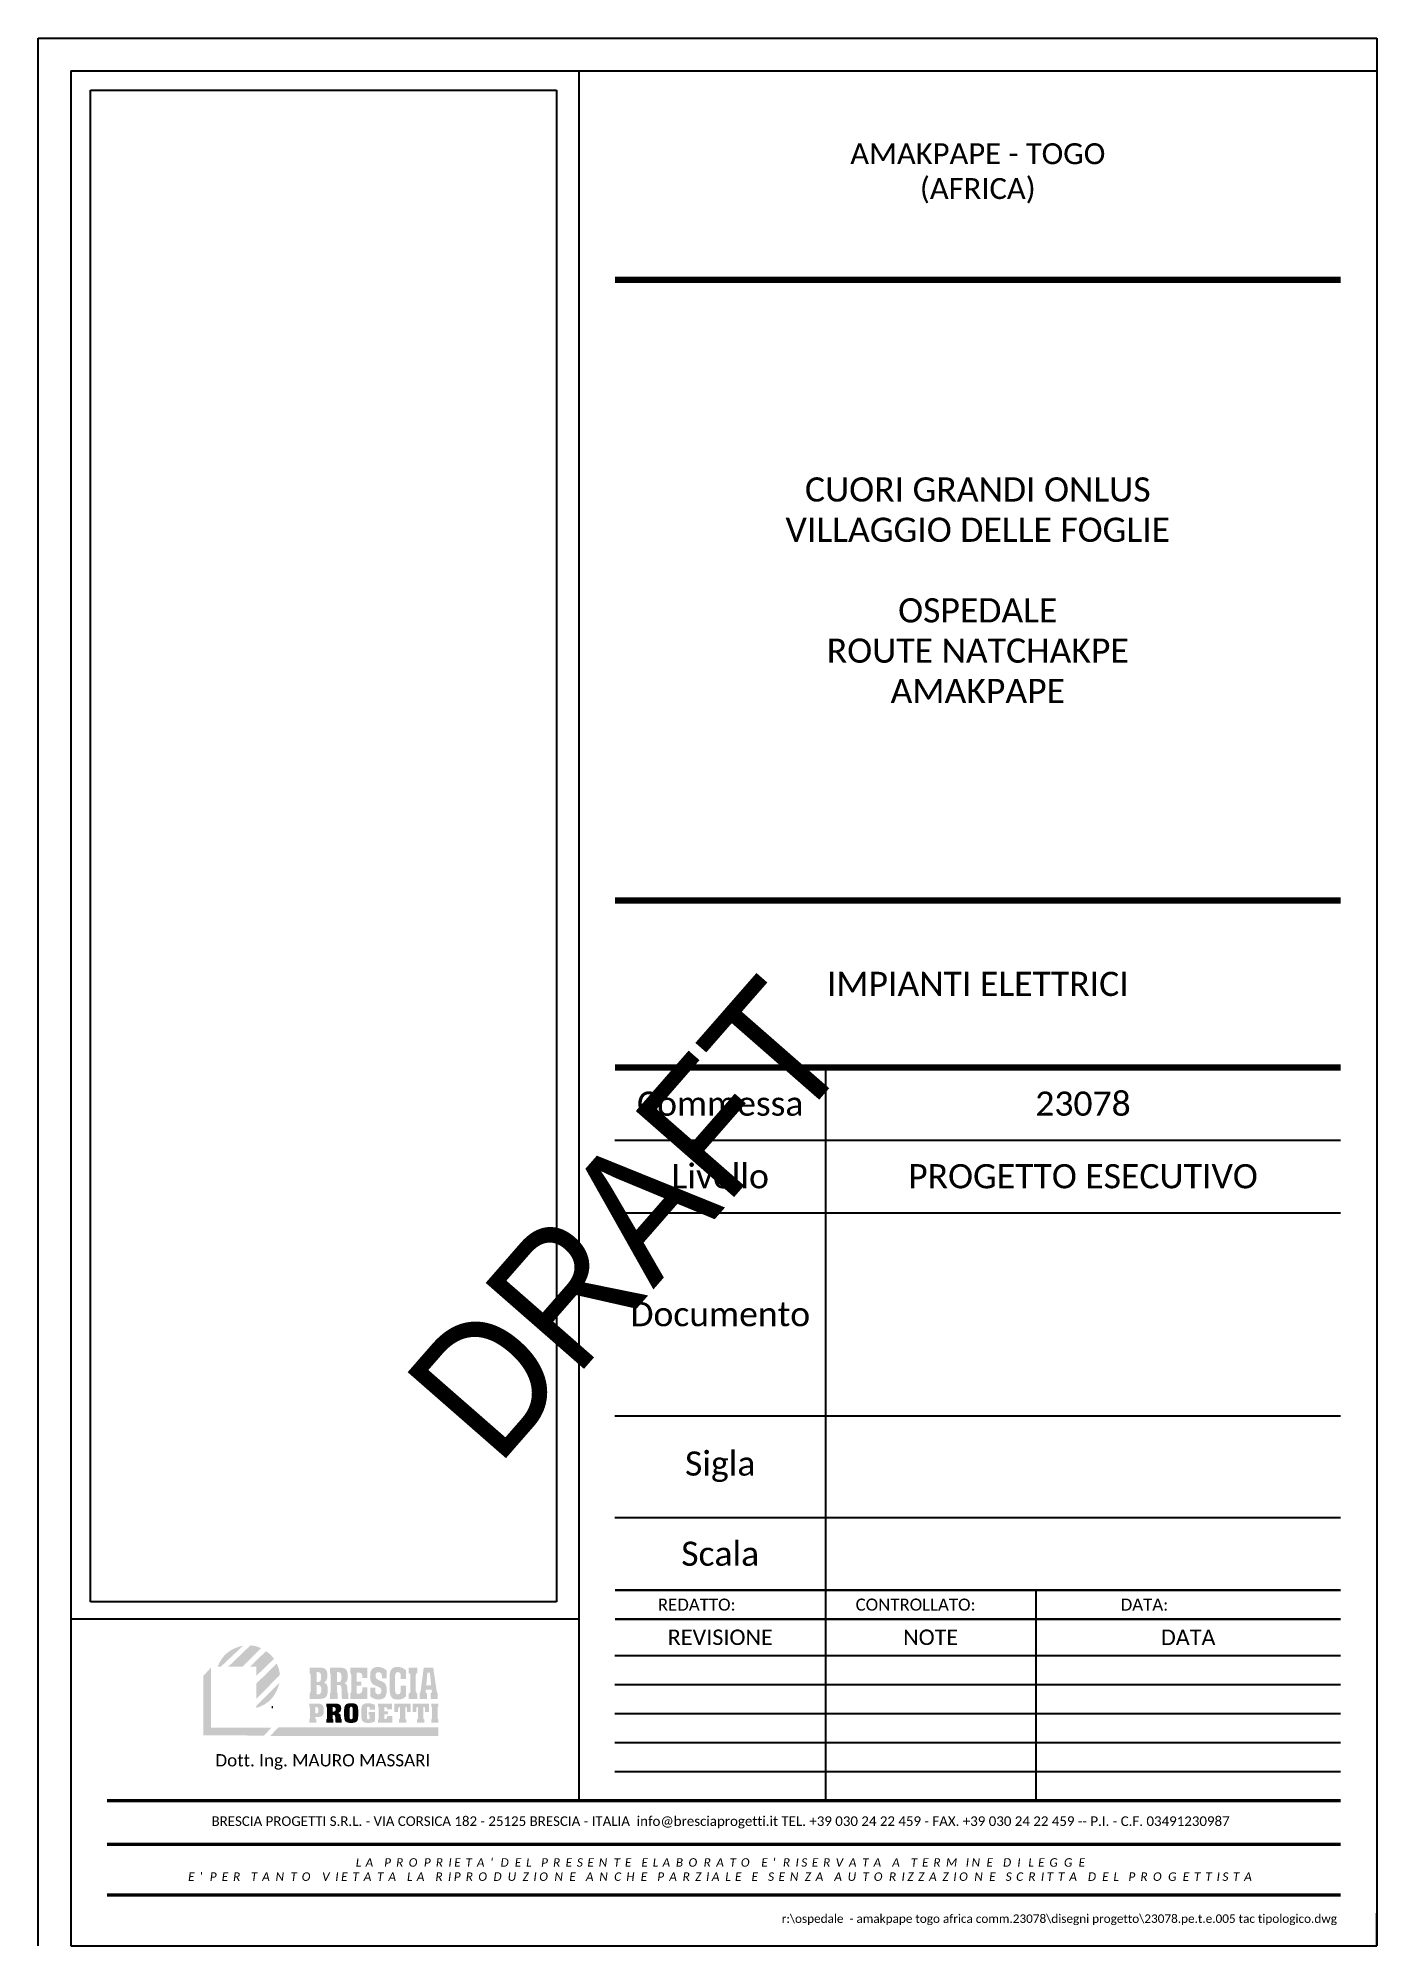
# Model space of a CAD drawing. Header units: millimetres. Extents: x 11478 to 11683, y -28227 to -27935.
import ezdxf

# ---------------------------------------------------------------- set-up
doc = ezdxf.new("R2010")
doc.units = ezdxf.units.MM
doc.layers.add('P', color=7, linetype='Continuous')
doc.styles.add('Calibri', font='calibriz.ttf')
doc.styles.add('RILI', font='swissko.ttf', dxfattribs={"width": 0.9})
picture_1 = doc.add_image_def('image1.jpg', size_in_pixel=(381, 1235))

msp = doc.modelspace()

# ---------------------------------------------------------------- texts
at = {"color": 1, "attachment_point": 5, "style": 'Calibri'}
for s, insert, char_height, width in [('{\\C7;AMAKPAPE - TOGO\\P(AFRICA)}', (11621.64, -27956.07), 3.2, 122.2222), ('{\\C7;CUORI GRANDI ONLUS\\PVILLAGGIO DELLE FOGLIE\\P\\POSPEDALE\\PROUTE NATCHAKPE\\PAMAKPAPE}', (11621.64, -28019.87), 3.7, 111.1111), ('{\\C7;IMPIANTI ELETTRICI}', (11621.64, -28080.15), 3.7, 111.1111), ('{\\C7;Commessa}', (11582.2, -28098.48), 3.7, 32.2222), ('{\\C7;23078}', (11637.75, -28098.48), 3.7, 78.8889), ('{\\C7;Livello}', (11582.2, -28109.59), 3.7, 32.2222), ('{\\C7;PROGETTO ESECUTIVO}', (11637.75, -28109.59), 3.7, 78.8889), ('{\\C7;Documento}', (11582.2, -28130.7), 3.7, 32.2222), ('{\\C7;Sigla}', (11582.2, -28154.04), 3.7, 32.2222), ('{\\C7;Scala}', (11582.2, -28167.37), 3.7, 32.2222), ('{\\C7;REDATTO:}', (11578.6, -28175.15), 1.85, 32.2222), ('{\\C7;CONTROLLATO:}', (11612.12, -28175.15), 1.85, 32.2222), ('{\\C7;DATA:}', (11647.16, -28175.15), 1.85, 46.6667), ('{\\C7;REVISIONE}', (11582.2, -28180.15), 2.37, 32.2222), ('{\\C7;NOTE}', (11614.42, -28180.15), 2.37, 32.2222), ('{\\C7;DATA}', (11653.86, -28180.15), 2.37, 46.6667), ('{\\C251;\\c5855577;Dott. Ing. MAURO MASSARI}', (11521.35, -28199.22), 1.877, 38.4265)]:
    msp.add_mtext(s, dxfattribs=dict(at, insert=insert, char_height=char_height, width=width))
at = {"attachment_point": 5, "style": 'Calibri'}
for s, insert, char_height, width in [('\\pl-0.99;{\\H0.66667x;\\C152;\\c12611584;BRESCIA PROGETTI S.R.L. -\\C251;\\c5855577; \\C152;\\c12611584;VIA\\C251;\\c5855577; CORSICA 182 - 25125 BRESCIA - ITALIA  info\\C152;\\c12611584;@\\C251;\\c5855577;bresciaprogetti.it \\C152;\\c12611584;TEL. \\C251;\\c5855577;+39 030 24 22\\~459 - \\C152;\\c12611584;FAX. \\C251;\\c5855577;+39 030 24 22\\~459 -- \\C152;\\c12611584;P.I. - C.F.\\C251;\\c5855577; 03491230987\\H1.45192x; }', (11582.75, -28208.48), 2.2, 188.8889), ("{\\fCalibri|b0|i1|c0|p34;\\T1.75;LA PROPRIETA' DEL PRESENTE ELABORATO E' RISERVATA A TERMINE DI LEGGE\\PE' PER TANTO VIETATA LA RIPRODUZIONE ANCHE PARZIALE E SENZA AUTORIZZAZIONE SCRITTA DEL PROGETTISTA}", (11582.6, -28215.7), 1.3, 188.5893)]:
    msp.add_mtext(s, dxfattribs=dict(at, insert=insert, char_height=char_height, width=width))
at = {"insert": (11676.64, -28222.56), "char_height": 1.29661, "attachment_point": 3, "style": 'Calibri'}
msp.add_mtext('r:\\\\ospedale  - amakpape togo africa comm.23078\\\\disegni progetto\\\\23078.pe.t.e.005 tac tipologico.dwg', dxfattribs=at)
at = {"layer": 'P', "color": 252, "style": 'RILI', "width": 0.9}
msp.add_text('DRAFT', height=20, rotation=48.84, dxfattribs=at).set_placement((11548.03, -28154.28))

# ---------------------------------------------------------------- hatches: boundary and pattern name
at = {"linetype": 'Continuous', "lineweight": 0}
h = msp.add_hatch(color=162, dxfattribs=at)
edge = h.paths.add_edge_path()
edge.add_spline(control_points=[(11505.72, -28184.65), (11505.72, -28184.65), (11509.14, -28181.42), (11509.14, -28181.42)], knot_values=[2, 2, 2, 2, 3, 3, 3, 3], degree=3, periodic=0)
edge.add_spline(control_points=[(11509.14, -28181.42), (11507.29, -28181.83), (11505.9, -28182.8), (11505.25, -28184.65)], knot_values=[0, 0, 0, 0, 1, 1, 1, 1], degree=3, periodic=0)
edge.add_spline(control_points=[(11505.25, -28184.65), (11505.25, -28184.65), (11505.72, -28184.65), (11505.72, -28184.65)], knot_values=[1, 1, 1, 1, 2, 2, 2, 2], degree=3, periodic=0)
edge = h.paths.add_edge_path()
edge.add_spline(control_points=[(11509.01, -28184.65), (11509.01, -28184.65), (11511.86, -28181.8), (11511.86, -28181.8)], knot_values=[3, 3, 3, 3, 4, 4, 4, 4], degree=3, periodic=0)
edge.add_spline(control_points=[(11511.86, -28181.8), (11511.16, -28181.49), (11510.99, -28181.47), (11510.27, -28181.37)], knot_values=[0, 0, 0, 0, 1, 1, 1, 1], degree=3, periodic=0)
edge.add_spline(control_points=[(11510.27, -28181.37), (11510.27, -28181.37), (11506.85, -28184.65), (11506.85, -28184.65)], knot_values=[1, 1, 1, 1, 2, 2, 2, 2], degree=3, periodic=0)
edge.add_spline(control_points=[(11506.85, -28184.65), (11506.85, -28184.65), (11509.01, -28184.65), (11509.01, -28184.65)], knot_values=[2, 2, 2, 2, 3, 3, 3, 3], degree=3, periodic=0)
edge = h.paths.add_edge_path()
edge.add_spline(control_points=[(11511.14, -28186.07), (11511.14, -28186.07), (11513.86, -28183.44), (11513.86, -28183.44)], knot_values=[0, 0, 0, 0, 1, 1, 1, 1], degree=3, periodic=0)
edge.add_spline(control_points=[(11513.86, -28183.44), (11513.49, -28182.94), (11513.12, -28182.55), (11512.62, -28182.28)], knot_values=[1, 1, 1, 1, 2, 2, 2, 2], degree=3, periodic=0)
edge.add_spline(control_points=[(11512.62, -28182.28), (11512.62, -28182.28), (11510.19, -28184.65), (11510.19, -28184.65)], knot_values=[2, 2, 2, 2, 3, 3, 3, 3], degree=3, periodic=0)
edge.add_spline(control_points=[(11510.19, -28184.65), (11510.19, -28184.65), (11511.14, -28184.65), (11511.14, -28184.65)], knot_values=[3, 3, 3, 3, 4, 4, 4, 4], degree=3, periodic=0)
edge.add_spline(control_points=[(11511.14, -28184.65), (11511.14, -28184.65), (11511.14, -28186.07), (11511.14, -28186.07)], knot_values=[4, 4, 4, 4, 5, 5, 5, 5], degree=3, periodic=0)
edge = h.paths.add_edge_path()
edge.add_spline(control_points=[(11511.14, -28189.59), (11511.14, -28189.59), (11514.73, -28185.95), (11514.73, -28185.95)], knot_values=[3, 3, 3, 3, 4, 4, 4, 4], degree=3, periodic=0)
edge.add_spline(control_points=[(11514.73, -28185.95), (11514.77, -28185.29), (11514.56, -28184.75), (11514.27, -28184.17)], knot_values=[0, 0, 0, 0, 1, 1, 1, 1], degree=3, periodic=0)
edge.add_spline(control_points=[(11514.27, -28184.17), (11514.27, -28184.17), (11511.14, -28187.25), (11511.14, -28187.25)], knot_values=[1, 1, 1, 1, 2, 2, 2, 2], degree=3, periodic=0)
edge.add_spline(control_points=[(11511.14, -28187.25), (11511.14, -28187.25), (11511.14, -28189.59), (11511.14, -28189.59)], knot_values=[2, 2, 2, 2, 3, 3, 3, 3], degree=3, periodic=0)
edge = h.paths.add_edge_path()
edge.add_spline(control_points=[(11514.71, -28187.09), (11514.71, -28187.09), (11511.14, -28190.66), (11511.14, -28190.66)], knot_values=[0, 0, 0, 0, 1, 1, 1, 1], degree=3, periodic=0)
edge.add_spline(control_points=[(11511.14, -28190.66), (11511.14, -28190.66), (11511.14, -28190.98), (11511.14, -28190.98)], knot_values=[1, 1, 1, 1, 2, 2, 2, 2], degree=3, periodic=0)
edge.add_spline(control_points=[(11511.14, -28190.98), (11513.16, -28190.3), (11514.14, -28189.19), (11514.71, -28187.09)], knot_values=[2, 2, 2, 2, 3, 3, 3, 3], degree=3, periodic=0)
for color, points in [(151, [(11512.34, -28195.18), (11513.47, -28193.99), (11504.23, -28193.99), (11504.23, -28184.76), (11503.07, -28186.04), (11503.07, -28195.16)]), (252, [(11539.03, -28195.26), (11539.03, -28193.9), (11514.57, -28193.9), (11513.28, -28195.26)])]:
    msp.add_hatch(color=color, dxfattribs=at).paths.add_polyline_path(points)
h = msp.add_hatch(color=151, dxfattribs=at)
edge = h.paths.add_edge_path()
edge.add_spline(control_points=[(11521.5, -28187.05), (11521.68, -28187), (11521.81, -28186.89), (11521.91, -28186.71), (11522.01, -28186.53), (11522.05, -28186.31), (11522.05, -28186.03), (11522.05, -28185.57), (11521.97, -28185.25), (11521.79, -28185.06)], knot_values=[9, 9, 9, 9, 10, 10, 10, 11, 11, 11, 12, 12, 12, 12], degree=3, periodic=0)
edge.add_spline(control_points=[(11521.79, -28185.06), (11521.61, -28184.87), (11521.31, -28184.78), (11520.88, -28184.78)], knot_values=[8, 8, 8, 8, 9, 9, 9, 9], degree=3, periodic=0)
edge.add_spline(control_points=[(11520.88, -28184.78), (11520.88, -28184.78), (11519.34, -28184.78), (11519.34, -28184.78)], knot_values=[7, 7, 7, 7, 8, 8, 8, 8], degree=3, periodic=0)
edge.add_spline(control_points=[(11519.34, -28184.78), (11519.34, -28184.78), (11519.34, -28185.62), (11519.34, -28185.62)], knot_values=[6, 6, 6, 6, 7, 7, 7, 7], degree=3, periodic=0)
edge.add_spline(control_points=[(11519.34, -28185.62), (11519.39, -28185.65), (11519.42, -28185.7), (11519.44, -28185.76)], knot_values=[5, 5, 5, 5, 6, 6, 6, 6], degree=3, periodic=0)
edge.add_spline(control_points=[(11519.44, -28185.76), (11519.46, -28185.82), (11519.47, -28185.92), (11519.47, -28186.06)], knot_values=[4, 4, 4, 4, 5, 5, 5, 5], degree=3, periodic=0)
edge.add_spline(control_points=[(11519.47, -28186.06), (11519.47, -28186.06), (11519.47, -28188.28), (11519.47, -28188.28)], knot_values=[3, 3, 3, 3, 4, 4, 4, 4], degree=3, periodic=0)
edge.add_spline(control_points=[(11519.47, -28188.28), (11519.47, -28188.42), (11519.46, -28188.52), (11519.44, -28188.58)], knot_values=[2, 2, 2, 2, 3, 3, 3, 3], degree=3, periodic=0)
edge.add_spline(control_points=[(11519.44, -28188.58), (11519.42, -28188.64), (11519.39, -28188.69), (11519.34, -28188.72)], knot_values=[1, 1, 1, 1, 2, 2, 2, 2], degree=3, periodic=0)
edge.add_spline(control_points=[(11519.34, -28188.72), (11519.34, -28188.72), (11519.34, -28189.57), (11519.34, -28189.57)], knot_values=[0, 0, 0, 0, 1, 1, 1, 1], degree=3, periodic=0)
edge.add_spline(control_points=[(11519.34, -28189.57), (11519.34, -28189.57), (11520.89, -28189.57), (11520.89, -28189.57)], knot_values=[16, 16, 16, 16, 17, 17, 17, 17], degree=3, periodic=0)
edge.add_spline(control_points=[(11520.89, -28189.57), (11521.34, -28189.57), (11521.65, -28189.46), (11521.84, -28189.25)], knot_values=[15, 15, 15, 15, 16, 16, 16, 16], degree=3, periodic=0)
edge.add_spline(control_points=[(11521.84, -28189.25), (11522.02, -28189.04), (11522.11, -28188.69), (11522.11, -28188.19), (11522.11, -28187.86), (11522.06, -28187.6), (11521.96, -28187.41)], knot_values=[13, 13, 13, 13, 14, 14, 14, 15, 15, 15, 15], degree=3, periodic=0)
edge.add_spline(control_points=[(11521.96, -28187.41), (11521.86, -28187.22), (11521.71, -28187.1), (11521.5, -28187.05)], knot_values=[12, 12, 12, 12, 13, 13, 13, 13], degree=3, periodic=0)
edge = h.paths.add_edge_path(flags=16)
edge.add_spline(control_points=[(11520.96, -28185.63), (11521.04, -28185.73), (11521.08, -28185.93), (11521.08, -28186.22), (11521.08, -28186.51), (11521.04, -28186.72), (11520.97, -28186.83)], knot_values=[2, 2, 2, 2, 3, 3, 3, 4, 4, 4, 4], degree=3, periodic=0)
edge.add_spline(control_points=[(11520.97, -28186.83), (11520.89, -28186.94), (11520.76, -28186.99), (11520.56, -28186.99)], knot_values=[1, 1, 1, 1, 2, 2, 2, 2], degree=3, periodic=0)
edge.add_spline(control_points=[(11520.56, -28186.99), (11520.56, -28186.99), (11520.38, -28186.99), (11520.38, -28186.99)], knot_values=[0, 0, 0, 0, 1, 1, 1, 1], degree=3, periodic=0)
edge.add_spline(control_points=[(11520.38, -28186.99), (11520.38, -28186.99), (11520.38, -28185.47), (11520.38, -28185.47)], knot_values=[6, 6, 6, 6, 7, 7, 7, 7], degree=3, periodic=0)
edge.add_spline(control_points=[(11520.38, -28185.47), (11520.38, -28185.47), (11520.47, -28185.47), (11520.47, -28185.47)], knot_values=[5, 5, 5, 5, 6, 6, 6, 6], degree=3, periodic=0)
edge.add_spline(control_points=[(11520.47, -28185.47), (11520.71, -28185.47), (11520.87, -28185.52), (11520.96, -28185.63)], knot_values=[4, 4, 4, 4, 5, 5, 5, 5], degree=3, periodic=0)
edge = h.paths.add_edge_path(flags=16)
edge.add_spline(control_points=[(11520.98, -28187.62), (11521.09, -28187.74), (11521.14, -28187.92), (11521.14, -28188.16), (11521.14, -28188.41), (11521.09, -28188.59), (11521, -28188.71), (11520.91, -28188.83), (11520.76, -28188.89), (11520.57, -28188.89), (11520.52, -28188.89), (11520.48, -28188.89), (11520.46, -28188.89)], knot_values=[1, 1, 1, 1, 2, 2, 2, 3, 3, 3, 4, 4, 4, 5, 5, 5, 5], degree=3, periodic=0)
edge.add_spline(control_points=[(11520.46, -28188.89), (11520.43, -28188.89), (11520.41, -28188.89), (11520.39, -28188.88)], knot_values=[0, 0, 0, 0, 1, 1, 1, 1], degree=3, periodic=0)
edge.add_spline(control_points=[(11520.39, -28188.88), (11520.39, -28188.88), (11520.39, -28187.45), (11520.39, -28187.45)], knot_values=[7, 7, 7, 7, 8, 8, 8, 8], degree=3, periodic=0)
edge.add_spline(control_points=[(11520.39, -28187.45), (11520.39, -28187.45), (11520.49, -28187.45), (11520.49, -28187.45)], knot_values=[6, 6, 6, 6, 7, 7, 7, 7], degree=3, periodic=0)
edge.add_spline(control_points=[(11520.49, -28187.45), (11520.71, -28187.45), (11520.88, -28187.5), (11520.98, -28187.62)], knot_values=[5, 5, 5, 5, 6, 6, 6, 6], degree=3, periodic=0)
edge = h.paths.add_edge_path()
edge.add_spline(control_points=[(11525.57, -28189.57), (11525.57, -28189.57), (11528.17, -28189.57), (11528.17, -28189.57)], knot_values=[2, 2, 2, 2, 3, 3, 3, 3], degree=3, periodic=0)
edge.add_spline(control_points=[(11528.17, -28189.57), (11528.17, -28189.57), (11528.17, -28187.82), (11528.17, -28187.82)], knot_values=[1, 1, 1, 1, 2, 2, 2, 2], degree=3, periodic=0)
edge.add_spline(control_points=[(11528.17, -28187.82), (11528.17, -28187.82), (11527.53, -28187.82), (11527.53, -28187.82)], knot_values=[0, 0, 0, 0, 1, 1, 1, 1], degree=3, periodic=0)
edge.add_spline(control_points=[(11527.53, -28187.82), (11527.53, -28187.82), (11527.41, -28187.82), (11527.41, -28187.82)], knot_values=[32.00001, 32.00001, 32.00001, 32.00001, 33, 33, 33, 33], degree=3, periodic=0)
edge.add_spline(control_points=[(11527.41, -28187.82), (11527.41, -28187.82), (11527.41, -28188.06), (11527.41, -28188.06)], knot_values=[31, 31, 31, 31, 31.99999, 31.99999, 31.99999, 31.99999], degree=3, periodic=0)
edge.add_spline(control_points=[(11527.41, -28188.06), (11527.41, -28188.27), (11527.37, -28188.43), (11527.31, -28188.54)], knot_values=[30, 30, 30, 30, 31, 31, 31, 31], degree=3, periodic=0)
edge.add_spline(control_points=[(11527.31, -28188.54), (11527.22, -28188.7), (11527.07, -28188.78), (11526.87, -28188.78)], knot_values=[29, 29, 29, 29, 30, 30, 30, 30], degree=3, periodic=0)
edge.add_spline(control_points=[(11526.87, -28188.78), (11526.87, -28188.78), (11526.79, -28188.78), (11526.79, -28188.78)], knot_values=[28, 28, 28, 28, 28.99999, 28.99999, 28.99999, 28.99999], degree=3, periodic=0)
edge.add_spline(control_points=[(11526.79, -28188.78), (11526.79, -28188.78), (11526.73, -28188.77), (11526.73, -28188.77)], knot_values=[26.00001, 26.00001, 26.00001, 26.00001, 27, 27, 27, 27], degree=3, periodic=0)
edge.add_spline(control_points=[(11526.73, -28188.77), (11526.73, -28188.77), (11526.53, -28188.74), (11526.53, -28188.74)], knot_values=[25.00001, 25.00001, 25.00001, 25.00001, 25.99999, 25.99999, 25.99999, 25.99999], degree=3, periodic=0)
edge.add_spline(control_points=[(11526.53, -28188.74), (11526.53, -28188.74), (11526.54, -28188.54), (11526.54, -28188.54)], knot_values=[24, 24, 24, 24, 24.99999, 24.99999, 24.99999, 24.99999], degree=3, periodic=0)
edge.add_spline(control_points=[(11526.54, -28188.54), (11526.54, -28188.54), (11526.54, -28187.56), (11526.54, -28187.56)], knot_values=[23, 23, 23, 23, 24, 24, 24, 24], degree=3, periodic=0)
edge.add_spline(control_points=[(11526.54, -28187.56), (11526.54, -28187.56), (11527.02, -28187.56), (11527.23, -28187.56)], knot_values=[22, 22, 22, 22, 23, 23, 23, 23], degree=3, periodic=0)
edge.add_spline(control_points=[(11527.23, -28187.56), (11527.23, -28187.39), (11527.23, -28187.11), (11527.23, -28186.94)], knot_values=[21, 21, 21, 21, 22, 22, 22, 22], degree=3, periodic=0)
edge.add_spline(control_points=[(11527.23, -28186.94), (11527.02, -28186.94), (11526.54, -28186.94), (11526.54, -28186.94)], knot_values=[20, 20, 20, 20, 21, 21, 21, 21], degree=3, periodic=0)
edge.add_spline(control_points=[(11526.54, -28186.94), (11526.54, -28186.94), (11526.54, -28185.56), (11526.54, -28185.56)], knot_values=[19, 19, 19, 19, 20, 20, 20, 20], degree=3, periodic=0)
edge.add_spline(control_points=[(11526.54, -28185.56), (11526.54, -28185.56), (11526.87, -28185.56), (11526.87, -28185.56)], knot_values=[18, 18, 18, 18, 19, 19, 19, 19], degree=3, periodic=0)
edge.add_spline(control_points=[(11526.87, -28185.56), (11527.07, -28185.56), (11527.21, -28185.62), (11527.3, -28185.75)], knot_values=[17, 17, 17, 17, 18, 18, 18, 18], degree=3, periodic=0)
edge.add_spline(control_points=[(11527.3, -28185.75), (11527.36, -28185.83), (11527.4, -28185.96), (11527.4, -28186.13)], knot_values=[16, 16, 16, 16, 17, 17, 17, 17], degree=3, periodic=0)
edge.add_spline(control_points=[(11527.4, -28186.13), (11527.4, -28186.13), (11527.4, -28186.37), (11527.4, -28186.37)], knot_values=[15.00001, 15.00001, 15.00001, 15.00001, 15.99999, 15.99999, 15.99999, 15.99999], degree=3, periodic=0)
edge.add_spline(control_points=[(11527.4, -28186.37), (11527.4, -28186.37), (11527.52, -28186.37), (11527.52, -28186.37)], knot_values=[14, 14, 14, 14, 14.99999, 14.99999, 14.99999, 14.99999], degree=3, periodic=0)
edge.add_spline(control_points=[(11527.52, -28186.37), (11527.52, -28186.37), (11528.17, -28186.37), (11528.17, -28186.37)], knot_values=[13, 13, 13, 13, 14, 14, 14, 14], degree=3, periodic=0)
edge.add_spline(control_points=[(11528.17, -28186.37), (11528.17, -28186.37), (11528.17, -28184.78), (11528.17, -28184.78)], knot_values=[12, 12, 12, 12, 13, 13, 13, 13], degree=3, periodic=0)
edge.add_spline(control_points=[(11528.17, -28184.78), (11528.17, -28184.78), (11525.57, -28184.78), (11525.57, -28184.78)], knot_values=[11, 11, 11, 11, 12, 12, 12, 12], degree=3, periodic=0)
edge.add_spline(control_points=[(11525.57, -28184.78), (11525.57, -28184.78), (11525.57, -28185.62), (11525.57, -28185.62)], knot_values=[10, 10, 10, 10, 11, 11, 11, 11], degree=3, periodic=0)
edge.add_spline(control_points=[(11525.57, -28185.62), (11525.62, -28185.65), (11525.65, -28185.7), (11525.67, -28185.76)], knot_values=[9, 9, 9, 9, 10, 10, 10, 10], degree=3, periodic=0)
edge.add_spline(control_points=[(11525.67, -28185.76), (11525.69, -28185.83), (11525.7, -28185.92), (11525.7, -28186.06)], knot_values=[8, 8, 8, 8, 9, 9, 9, 9], degree=3, periodic=0)
edge.add_spline(control_points=[(11525.7, -28186.06), (11525.7, -28186.06), (11525.7, -28188.28), (11525.7, -28188.28)], knot_values=[7, 7, 7, 7, 8, 8, 8, 8], degree=3, periodic=0)
edge.add_spline(control_points=[(11525.7, -28188.28), (11525.7, -28188.41), (11525.69, -28188.51), (11525.67, -28188.57)], knot_values=[6, 6, 6, 6, 7, 7, 7, 7], degree=3, periodic=0)
edge.add_spline(control_points=[(11525.67, -28188.57), (11525.65, -28188.64), (11525.62, -28188.69), (11525.57, -28188.72)], knot_values=[5, 5, 5, 5, 6, 6, 6, 6], degree=3, periodic=0)
edge.add_spline(control_points=[(11525.57, -28188.72), (11525.57, -28188.72), (11525.57, -28189.57), (11525.57, -28189.57)], knot_values=[4, 4, 4, 4, 5, 5, 5, 5], degree=3, periodic=0)
edge = h.paths.add_edge_path()
edge.add_spline(control_points=[(11529.17, -28189.53), (11529.39, -28189.62), (11529.63, -28189.67), (11529.9, -28189.67), (11530.34, -28189.67), (11530.66, -28189.54), (11530.87, -28189.29)], knot_values=[32, 32, 32, 32, 33, 33, 33, 34, 34, 34, 34], degree=3, periodic=0)
edge.add_spline(control_points=[(11530.87, -28189.29), (11531.07, -28189.06), (11531.12, -28188.7), (11531.13, -28188.22)], knot_values=[34, 34, 34, 34, 35, 35, 35, 35], degree=3, periodic=0)
edge.add_spline(control_points=[(11531.13, -28188.22), (11531.13, -28188.22), (11531.13, -28188.14), (11531.13, -28188.14)], knot_values=[35, 35, 35, 35, 36, 36, 36, 36], degree=3, periodic=0)
edge.add_spline(control_points=[(11531.13, -28188.14), (11531.13, -28187.65), (11531, -28187.44), (11530.92, -28187.32)], knot_values=[0, 0, 0, 0, 1, 1, 1, 1], degree=3, periodic=0)
edge.add_spline(control_points=[(11530.92, -28187.32), (11530.85, -28187.21), (11530.71, -28187), (11530.22, -28186.83)], knot_values=[1, 1, 1, 1, 2, 2, 2, 2], degree=3, periodic=0)
edge.add_spline(control_points=[(11530.22, -28186.83), (11530.21, -28186.83), (11530.14, -28186.8), (11530.14, -28186.8)], knot_values=[2, 2, 2, 2, 3, 3, 3, 3], degree=3, periodic=0)
edge.add_spline(control_points=[(11530.14, -28186.8), (11529.62, -28186.62), (11529.41, -28186.37), (11529.41, -28186.05), (11529.41, -28185.89), (11529.44, -28185.77), (11529.51, -28185.67)], knot_values=[3, 3, 3, 3, 4, 4, 4, 5, 5, 5, 5], degree=3, periodic=0)
edge.add_spline(control_points=[(11529.51, -28185.67), (11529.61, -28185.55), (11529.7, -28185.48), (11529.88, -28185.48), (11530.07, -28185.48), (11530.22, -28185.57), (11530.31, -28185.73)], knot_values=[5, 5, 5, 5, 6, 6, 6, 7, 7, 7, 7], degree=3, periodic=0)
edge.add_spline(control_points=[(11530.31, -28185.73), (11530.37, -28185.84), (11530.4, -28185.99), (11530.4, -28186.17)], knot_values=[7, 7, 7, 7, 8, 8, 8, 8], degree=3, periodic=0)
edge.add_spline(control_points=[(11530.4, -28186.17), (11530.4, -28186.17), (11530.4, -28186.4), (11530.4, -28186.4)], knot_values=[8, 8, 8, 8, 8.99999, 8.99999, 8.99999, 8.99999], degree=3, periodic=0)
edge.add_spline(control_points=[(11530.4, -28186.4), (11530.4, -28186.4), (11530.52, -28186.4), (11530.52, -28186.4)], knot_values=[9.00001, 9.00001, 9.00001, 9.00001, 10, 10, 10, 10], degree=3, periodic=0)
edge.add_spline(control_points=[(11530.52, -28186.4), (11530.52, -28186.4), (11531.1, -28186.4), (11531.1, -28186.4)], knot_values=[10, 10, 10, 10, 11, 11, 11, 11], degree=3, periodic=0)
edge.add_spline(control_points=[(11531.1, -28186.4), (11531.1, -28186.4), (11531.1, -28185.21), (11531.1, -28185.21)], knot_values=[11, 11, 11, 11, 12, 12, 12, 12], degree=3, periodic=0)
edge.add_spline(control_points=[(11531.1, -28185.21), (11530.91, -28185.03), (11530.71, -28184.9), (11530.49, -28184.82)], knot_values=[12, 12, 12, 12, 13, 13, 13, 13], degree=3, periodic=0)
edge.add_spline(control_points=[(11530.49, -28184.82), (11530.27, -28184.73), (11530.04, -28184.68), (11529.8, -28184.68), (11529.37, -28184.68), (11529.06, -28184.81), (11528.86, -28185.05)], knot_values=[13, 13, 13, 13, 14, 14, 14, 15, 15, 15, 15], degree=3, periodic=0)
edge.add_spline(control_points=[(11528.86, -28185.05), (11528.65, -28185.3), (11528.59, -28185.65), (11528.59, -28186.17), (11528.59, -28186.54), (11528.64, -28186.82), (11528.75, -28187.01)], knot_values=[15, 15, 15, 15, 16, 16, 16, 17, 17, 17, 17], degree=3, periodic=0)
edge.add_spline(control_points=[(11528.75, -28187.01), (11528.84, -28187.15), (11528.92, -28187.28), (11529.16, -28187.41)], knot_values=[17, 17, 17, 17, 18, 18, 18, 18], degree=3, periodic=0)
edge.add_spline(control_points=[(11529.16, -28187.41), (11529.16, -28187.41), (11529.23, -28187.45), (11529.23, -28187.45)], knot_values=[18, 18, 18, 18, 19, 19, 19, 19], degree=3, periodic=0)
edge.add_spline(control_points=[(11529.23, -28187.45), (11529.31, -28187.49), (11529.4, -28187.54), (11529.53, -28187.58)], knot_values=[19, 19, 19, 19, 20, 20, 20, 20], degree=3, periodic=0)
edge.add_spline(control_points=[(11529.53, -28187.58), (11529.53, -28187.58), (11529.67, -28187.64), (11529.67, -28187.64)], knot_values=[20, 20, 20, 20, 21, 21, 21, 21], degree=3, periodic=0)
edge.add_spline(control_points=[(11529.67, -28187.64), (11530.21, -28187.82), (11530.32, -28188.11), (11530.32, -28188.31), (11530.32, -28188.46), (11530.29, -28188.58), (11530.23, -28188.67)], knot_values=[21, 21, 21, 21, 22, 22, 22, 23, 23, 23, 23], degree=3, periodic=0)
edge.add_spline(control_points=[(11530.23, -28188.67), (11530.15, -28188.79), (11530.02, -28188.87), (11529.86, -28188.87), (11529.69, -28188.87), (11529.51, -28188.79), (11529.44, -28188.65)], knot_values=[23, 23, 23, 23, 24, 24, 24, 25, 25, 25, 25], degree=3, periodic=0)
edge.add_spline(control_points=[(11529.44, -28188.65), (11529.39, -28188.56), (11529.37, -28188.43), (11529.37, -28188.22)], knot_values=[25, 25, 25, 25, 26, 26, 26, 26], degree=3, periodic=0)
edge.add_spline(control_points=[(11529.37, -28188.22), (11529.37, -28188.22), (11529.37, -28187.84), (11529.37, -28187.84)], knot_values=[26, 26, 26, 26, 27, 27, 27, 27], degree=3, periodic=0)
edge.add_spline(control_points=[(11529.37, -28187.84), (11529.37, -28187.84), (11529.1, -28187.84), (11529.1, -28187.84)], knot_values=[27, 27, 27, 27, 28, 28, 28, 28], degree=3, periodic=0)
edge.add_spline(control_points=[(11529.1, -28187.84), (11529.1, -28187.84), (11528.6, -28187.84), (11528.6, -28187.84)], knot_values=[28, 28, 28, 28, 29, 29, 29, 29], degree=3, periodic=0)
edge.add_spline(control_points=[(11528.6, -28187.84), (11528.6, -28187.84), (11528.6, -28189.15), (11528.6, -28189.15)], knot_values=[29, 29, 29, 29, 30, 30, 30, 30], degree=3, periodic=0)
edge.add_spline(control_points=[(11528.6, -28189.15), (11528.76, -28189.32), (11528.94, -28189.45), (11529.17, -28189.53)], knot_values=[31, 31, 31, 31, 32, 32, 32, 32], degree=3, periodic=0)
edge = h.paths.add_edge_path()
edge.add_spline(control_points=[(11531.84, -28189.29), (11532.03, -28189.54), (11532.35, -28189.67), (11532.8, -28189.67), (11533.08, -28189.67), (11533.33, -28189.63), (11533.54, -28189.54)], knot_values=[22, 22, 22, 22, 23, 23, 23, 24, 24, 24, 24], degree=3, periodic=0)
edge.add_spline(control_points=[(11533.54, -28189.54), (11533.76, -28189.46), (11533.94, -28189.33), (11534.1, -28189.16)], knot_values=[24, 24, 24, 24, 25, 25, 25, 25], degree=3, periodic=0)
edge.add_spline(control_points=[(11534.1, -28189.16), (11534.1, -28189.16), (11534.1, -28187.57), (11534.1, -28187.57)], knot_values=[25, 25, 25, 25, 26, 26, 26, 26], degree=3, periodic=0)
edge.add_spline(control_points=[(11534.1, -28187.57), (11534.1, -28187.57), (11533.29, -28187.57), (11533.29, -28187.57)], knot_values=[26, 26, 26, 26, 27, 27, 27, 27], degree=3, periodic=0)
edge.add_spline(control_points=[(11533.29, -28187.57), (11533.29, -28187.57), (11533.29, -28187.8), (11533.29, -28187.8)], knot_values=[0, 0, 0, 0, 1, 1, 1, 1], degree=3, periodic=0)
edge.add_spline(control_points=[(11533.29, -28187.8), (11533.29, -28187.98), (11533.29, -28188.17), (11533.29, -28188.17)], knot_values=[1, 1, 1, 1, 2, 2, 2, 2], degree=3, periodic=0)
edge.add_spline(control_points=[(11533.29, -28188.17), (11533.29, -28188.38), (11533.27, -28188.53), (11533.23, -28188.63)], knot_values=[2, 2, 2, 2, 3, 3, 3, 3], degree=3, periodic=0)
edge.add_spline(control_points=[(11533.23, -28188.63), (11533.16, -28188.78), (11533.02, -28188.87), (11532.85, -28188.87), (11532.69, -28188.87), (11532.55, -28188.78), (11532.48, -28188.63)], knot_values=[3, 3, 3, 3, 4, 4, 4, 5, 5, 5, 5], degree=3, periodic=0)
edge.add_spline(control_points=[(11532.48, -28188.63), (11532.43, -28188.53), (11532.41, -28188.38), (11532.41, -28188.17)], knot_values=[5, 5, 5, 5, 6, 6, 6, 6], degree=3, periodic=0)
edge.add_spline(control_points=[(11532.41, -28188.17), (11532.41, -28188.17), (11532.41, -28186.17), (11532.41, -28186.17)], knot_values=[6, 6, 6, 6, 7, 7, 7, 7], degree=3, periodic=0)
edge.add_spline(control_points=[(11532.41, -28186.17), (11532.41, -28185.95), (11532.43, -28185.81), (11532.48, -28185.71)], knot_values=[7, 7, 7, 7, 8, 8, 8, 8], degree=3, periodic=0)
edge.add_spline(control_points=[(11532.48, -28185.71), (11532.55, -28185.55), (11532.69, -28185.47), (11532.85, -28185.47), (11533.02, -28185.47), (11533.16, -28185.56), (11533.23, -28185.71)], knot_values=[8, 8, 8, 8, 9, 9, 9, 10, 10, 10, 10], degree=3, periodic=0)
edge.add_spline(control_points=[(11533.23, -28185.71), (11533.27, -28185.82), (11533.29, -28185.96), (11533.29, -28186.17)], knot_values=[10, 10, 10, 10, 11, 11, 11, 11], degree=3, periodic=0)
edge.add_spline(control_points=[(11533.29, -28186.17), (11533.29, -28186.17), (11533.29, -28186.24), (11533.29, -28186.3)], knot_values=[11, 11, 11, 11, 12, 12, 12, 12], degree=3, periodic=0)
edge.add_spline(control_points=[(11533.29, -28186.3), (11533.29, -28186.3), (11533.29, -28186.54), (11533.29, -28186.54)], knot_values=[12.00001, 12.00001, 12.00001, 12.00001, 13, 13, 13, 13], degree=3, periodic=0)
edge.add_spline(control_points=[(11533.29, -28186.54), (11533.29, -28186.54), (11534.1, -28186.54), (11534.1, -28186.54)], knot_values=[13, 13, 13, 13, 14, 14, 14, 14], degree=3, periodic=0)
edge.add_spline(control_points=[(11534.1, -28186.54), (11534.1, -28186.54), (11534.1, -28185.21), (11534.1, -28185.21)], knot_values=[14, 14, 14, 14, 15, 15, 15, 15], degree=3, periodic=0)
edge.add_spline(control_points=[(11534.1, -28185.21), (11533.92, -28185.04), (11533.72, -28184.91), (11533.5, -28184.82)], knot_values=[16, 16, 16, 16, 17, 17, 17, 17], degree=3, periodic=0)
edge.add_spline(control_points=[(11533.5, -28184.82), (11533.27, -28184.73), (11533.03, -28184.68), (11532.77, -28184.68), (11532.33, -28184.68), (11532.02, -28184.81), (11531.84, -28185.07)], knot_values=[17, 17, 17, 17, 18, 18, 18, 19, 19, 19, 19], degree=3, periodic=0)
edge.add_spline(control_points=[(11531.84, -28185.07), (11531.65, -28185.33), (11531.56, -28185.77), (11531.56, -28186.4)], knot_values=[19, 19, 19, 19, 20, 20, 20, 20], degree=3, periodic=0)
edge.add_spline(control_points=[(11531.56, -28186.4), (11531.56, -28186.4), (11531.56, -28187.96), (11531.56, -28187.96)], knot_values=[20, 20, 20, 20, 21, 21, 21, 21], degree=3, periodic=0)
edge.add_spline(control_points=[(11531.56, -28187.96), (11531.56, -28188.59), (11531.66, -28189.03), (11531.84, -28189.29)], knot_values=[21, 21, 21, 21, 22, 22, 22, 22], degree=3, periodic=0)
edge = h.paths.add_edge_path()
edge.add_spline(control_points=[(11535.84, -28189.57), (11535.84, -28189.57), (11535.84, -28188.72), (11535.84, -28188.72)], knot_values=[13, 13, 13, 13, 14, 14, 14, 14], degree=3, periodic=0)
edge.add_spline(control_points=[(11535.84, -28188.72), (11535.65, -28188.72), (11535.58, -28188.56), (11535.58, -28188.37)], knot_values=[0, 0, 0, 0, 1, 1, 1, 1], degree=3, periodic=0)
edge.add_spline(control_points=[(11535.58, -28188.37), (11535.58, -28188.37), (11535.58, -28185.97), (11535.58, -28185.97)], knot_values=[2, 2, 2, 2, 3, 3, 3, 3], degree=3, periodic=0)
edge.add_spline(control_points=[(11535.58, -28185.97), (11535.58, -28185.78), (11535.65, -28185.62), (11535.84, -28185.62)], knot_values=[3, 3, 3, 3, 4, 4, 4, 4], degree=3, periodic=0)
edge.add_spline(control_points=[(11535.84, -28185.62), (11535.84, -28185.62), (11535.84, -28184.78), (11535.84, -28184.78)], knot_values=[4, 4, 4, 4, 5, 5, 5, 5], degree=3, periodic=0)
edge.add_spline(control_points=[(11535.84, -28184.78), (11535.84, -28184.78), (11534.5, -28184.78), (11534.5, -28184.78)], knot_values=[6, 6, 6, 6, 7, 7, 7, 7], degree=3, periodic=0)
edge.add_spline(control_points=[(11534.5, -28184.78), (11534.5, -28184.78), (11534.5, -28185.62), (11534.5, -28185.62)], knot_values=[7, 7, 7, 7, 8, 8, 8, 8], degree=3, periodic=0)
edge.add_spline(control_points=[(11534.5, -28185.62), (11534.7, -28185.62), (11534.76, -28185.78), (11534.76, -28185.97), (11534.76, -28185.97), (11534.76, -28188.37), (11534.76, -28188.37)], knot_values=[8, 8, 8, 8, 9, 9, 9, 10, 10, 10, 10], degree=3, periodic=0)
edge.add_spline(control_points=[(11534.76, -28188.37), (11534.76, -28188.56), (11534.7, -28188.72), (11534.5, -28188.72)], knot_values=[10, 10, 10, 10, 11, 11, 11, 11], degree=3, periodic=0)
edge.add_spline(control_points=[(11534.5, -28188.72), (11534.5, -28188.72), (11534.5, -28189.57), (11534.5, -28189.57)], knot_values=[11, 11, 11, 11, 12, 12, 12, 12], degree=3, periodic=0)
edge.add_spline(control_points=[(11534.5, -28189.57), (11534.5, -28189.57), (11535.84, -28189.57), (11535.84, -28189.57)], knot_values=[12, 12, 12, 12, 13, 13, 13, 13], degree=3, periodic=0)
edge = h.paths.add_edge_path()
edge.add_spline(control_points=[(11537.28, -28189.57), (11537.28, -28189.57), (11537.28, -28188.72), (11537.28, -28188.72)], knot_values=[9, 9, 9, 9, 10, 10, 10, 10], degree=3, periodic=0)
edge.add_spline(control_points=[(11537.28, -28188.72), (11537.28, -28188.72), (11537.16, -28188.68), (11537.11, -28188.6)], knot_values=[8, 8, 8, 8, 9, 9, 9, 9], degree=3, periodic=0)
edge.add_spline(control_points=[(11537.11, -28188.6), (11537.07, -28188.53), (11537.07, -28188.5), (11537.07, -28188.41)], knot_values=[7, 7, 7, 7, 8, 8, 8, 8], degree=3, periodic=0)
edge.add_spline(control_points=[(11537.07, -28188.41), (11537.07, -28188.41), (11537.08, -28188.32), (11537.08, -28188.32)], knot_values=[6, 6, 6, 6, 6.999989, 6.999989, 6.999989, 6.999989], degree=3, periodic=0)
edge.add_spline(control_points=[(11537.08, -28188.32), (11537.08, -28188.32), (11537.13, -28188.15), (11537.13, -28188.15)], knot_values=[5, 5, 5, 5, 5.99999, 5.99999, 5.99999, 5.99999], degree=3, periodic=0)
edge.add_spline(control_points=[(11537.13, -28188.15), (11537.13, -28188.15), (11537.99, -28188.15), (11537.99, -28188.15)], knot_values=[4, 4, 4, 4, 5, 5, 5, 5], degree=3, periodic=0)
edge.add_spline(control_points=[(11537.99, -28188.15), (11537.99, -28188.15), (11538.04, -28188.32), (11538.04, -28188.32)], knot_values=[3.00001, 3.00001, 3.00001, 3.00001, 4, 4, 4, 4], degree=3, periodic=0)
edge.add_spline(control_points=[(11538.04, -28188.32), (11538.04, -28188.32), (11538.05, -28188.41), (11538.05, -28188.41)], knot_values=[2.00001, 2.00001, 2.00001, 2.00001, 3, 3, 3, 3], degree=3, periodic=0)
edge.add_spline(control_points=[(11538.05, -28188.41), (11538.05, -28188.5), (11538.05, -28188.55), (11538.01, -28188.61)], knot_values=[1, 1, 1, 1, 2, 2, 2, 2], degree=3, periodic=0)
edge.add_spline(control_points=[(11538.01, -28188.61), (11537.96, -28188.68), (11537.84, -28188.72), (11537.84, -28188.72)], knot_values=[0, 0, 0, 0, 1, 1, 1, 1], degree=3, periodic=0)
edge.add_spline(control_points=[(11537.84, -28188.72), (11537.84, -28188.72), (11537.84, -28189.57), (11537.84, -28189.57)], knot_values=[22, 22, 22, 22, 23, 23, 23, 23], degree=3, periodic=0)
edge.add_spline(control_points=[(11537.84, -28189.57), (11537.84, -28189.57), (11538.94, -28189.57), (11538.94, -28189.57)], knot_values=[21, 21, 21, 21, 22, 22, 22, 22], degree=3, periodic=0)
edge.add_spline(control_points=[(11538.94, -28189.57), (11538.94, -28189.57), (11538.94, -28188.72), (11538.94, -28188.72)], knot_values=[20, 20, 20, 20, 21, 21, 21, 21], degree=3, periodic=0)
edge.add_spline(control_points=[(11538.94, -28188.72), (11538.91, -28188.7), (11538.88, -28188.66), (11538.85, -28188.59)], knot_values=[19, 19, 19, 19, 20, 20, 20, 20], degree=3, periodic=0)
edge.add_spline(control_points=[(11538.85, -28188.59), (11538.82, -28188.53), (11538.8, -28188.44), (11538.78, -28188.33)], knot_values=[18, 18, 18, 18, 19, 19, 19, 19], degree=3, periodic=0)
edge.add_spline(control_points=[(11538.78, -28188.33), (11538.78, -28188.33), (11538.25, -28184.78), (11538.25, -28184.78)], knot_values=[17, 17, 17, 17, 18, 18, 18, 18], degree=3, periodic=0)
edge.add_spline(control_points=[(11538.25, -28184.78), (11538.25, -28184.78), (11536.8, -28184.78), (11536.8, -28184.78)], knot_values=[16, 16, 16, 16, 17, 17, 17, 17], degree=3, periodic=0)
edge.add_spline(control_points=[(11536.8, -28184.78), (11536.8, -28184.78), (11536.33, -28188.33), (11536.33, -28188.33)], knot_values=[15, 15, 15, 15, 16, 16, 16, 16], degree=3, periodic=0)
edge.add_spline(control_points=[(11536.33, -28188.33), (11536.32, -28188.43), (11536.29, -28188.52), (11536.27, -28188.59)], knot_values=[14, 14, 14, 14, 15, 15, 15, 15], degree=3, periodic=0)
edge.add_spline(control_points=[(11536.27, -28188.59), (11536.24, -28188.66), (11536.21, -28188.7), (11536.18, -28188.72)], knot_values=[13, 13, 13, 13, 14, 14, 14, 14], degree=3, periodic=0)
edge.add_spline(control_points=[(11536.18, -28188.72), (11536.18, -28188.72), (11536.18, -28189.57), (11536.18, -28189.57)], knot_values=[12, 12, 12, 12, 13, 13, 13, 13], degree=3, periodic=0)
edge.add_spline(control_points=[(11536.18, -28189.57), (11536.18, -28189.57), (11536.28, -28189.57), (11536.28, -28189.57)], knot_values=[11, 11, 11, 11, 12, 12, 12, 12], degree=3, periodic=0)
edge.add_spline(control_points=[(11536.28, -28189.57), (11536.28, -28189.57), (11537.28, -28189.57), (11537.28, -28189.57)], knot_values=[10, 10, 10, 10, 11, 11, 11, 11], degree=3, periodic=0)
h.paths.add_polyline_path([(11537.19, -28187.52), (11537.35, -28185.57), (11537.74, -28185.57), (11537.94, -28187.52)], flags=16)
h = msp.add_hatch(color=151, dxfattribs=at)
edge = h.paths.add_edge_path()
edge.add_spline(control_points=[(11524.9, -28185.07), (11524.72, -28184.88), (11524.4, -28184.78), (11523.96, -28184.78)], knot_values=[8, 8, 8, 8, 9, 9, 9, 9], degree=3, periodic=0)
edge.add_spline(control_points=[(11523.96, -28184.78), (11523.96, -28184.78), (11522.44, -28184.78), (11522.44, -28184.78)], knot_values=[7, 7, 7, 7, 8, 8, 8, 8], degree=3, periodic=0)
edge.add_spline(control_points=[(11522.44, -28184.78), (11522.44, -28184.78), (11522.44, -28185.62), (11522.44, -28185.62)], knot_values=[6, 6, 6, 6, 7, 7, 7, 7], degree=3, periodic=0)
edge.add_spline(control_points=[(11522.44, -28185.62), (11522.49, -28185.65), (11522.52, -28185.7), (11522.54, -28185.76)], knot_values=[5, 5, 5, 5, 6, 6, 6, 6], degree=3, periodic=0)
edge.add_spline(control_points=[(11522.54, -28185.76), (11522.56, -28185.82), (11522.57, -28185.92), (11522.57, -28186.06)], knot_values=[4, 4, 4, 4, 5, 5, 5, 5], degree=3, periodic=0)
edge.add_spline(control_points=[(11522.57, -28186.06), (11522.57, -28186.06), (11522.57, -28188.28), (11522.57, -28188.28)], knot_values=[3, 3, 3, 3, 4, 4, 4, 4], degree=3, periodic=0)
edge.add_spline(control_points=[(11522.57, -28188.28), (11522.57, -28188.42), (11522.56, -28188.52), (11522.54, -28188.58)], knot_values=[2, 2, 2, 2, 3, 3, 3, 3], degree=3, periodic=0)
edge.add_spline(control_points=[(11522.54, -28188.58), (11522.52, -28188.64), (11522.49, -28188.69), (11522.44, -28188.72)], knot_values=[1, 1, 1, 1, 2, 2, 2, 2], degree=3, periodic=0)
edge.add_spline(control_points=[(11522.44, -28188.72), (11522.44, -28188.72), (11522.44, -28189.57), (11522.44, -28189.57)], knot_values=[0, 0, 0, 0, 1, 1, 1, 1], degree=3, periodic=0)
edge.add_spline(control_points=[(11522.44, -28189.57), (11522.44, -28189.57), (11523.64, -28189.57), (11523.64, -28189.57)], knot_values=[29, 29, 29, 29, 30, 30, 30, 30], degree=3, periodic=0)
edge.add_spline(control_points=[(11523.64, -28189.57), (11523.64, -28189.57), (11523.64, -28188.72), (11523.64, -28188.72)], knot_values=[28, 28, 28, 28, 29, 29, 29, 29], degree=3, periodic=0)
edge.add_spline(control_points=[(11523.64, -28188.72), (11523.59, -28188.69), (11523.56, -28188.65), (11523.54, -28188.6)], knot_values=[27, 27, 27, 27, 28, 28, 28, 28], degree=3, periodic=0)
edge.add_spline(control_points=[(11523.54, -28188.6), (11523.52, -28188.54), (11523.51, -28188.44), (11523.51, -28188.28)], knot_values=[26, 26, 26, 26, 27, 27, 27, 27], degree=3, periodic=0)
edge.add_spline(control_points=[(11523.51, -28188.28), (11523.51, -28188.28), (11523.51, -28187.45), (11523.51, -28187.45)], knot_values=[24, 24, 24, 24, 25, 25, 25, 25], degree=3, periodic=0)
edge.add_spline(control_points=[(11523.51, -28187.45), (11523.51, -28187.45), (11523.83, -28187.46), (11523.83, -28187.46)], knot_values=[23, 23, 23, 23, 24, 24, 24, 24], degree=3, periodic=0)
edge.add_spline(control_points=[(11523.83, -28187.46), (11523.83, -28187.46), (11523.89, -28187.46), (11523.89, -28187.46)], knot_values=[22, 22, 22, 22, 23, 23, 23, 23], degree=3, periodic=0)
edge.add_spline(control_points=[(11523.89, -28187.46), (11524.01, -28187.46), (11524.1, -28187.5), (11524.14, -28187.58)], knot_values=[21, 21, 21, 21, 22, 22, 22, 22], degree=3, periodic=0)
edge.add_spline(control_points=[(11524.14, -28187.58), (11524.18, -28187.67), (11524.21, -28187.87), (11524.21, -28188.18)], knot_values=[20, 20, 20, 20, 21, 21, 21, 21], degree=3, periodic=0)
edge.add_spline(control_points=[(11524.21, -28188.18), (11524.21, -28188.23), (11524.21, -28188.3), (11524.21, -28188.4)], knot_values=[19, 19, 19, 19, 20, 20, 20, 20], degree=3, periodic=0)
edge.add_spline(control_points=[(11524.21, -28188.4), (11524.22, -28188.94), (11524.24, -28189.33), (11524.28, -28189.57)], knot_values=[18, 18, 18, 18, 19, 19, 19, 19], degree=3, periodic=0)
edge.add_spline(control_points=[(11524.28, -28189.57), (11524.28, -28189.57), (11525.24, -28189.57), (11525.24, -28189.57)], knot_values=[17, 17, 17, 17, 18, 18, 18, 18], degree=3, periodic=0)
edge.add_spline(control_points=[(11525.24, -28189.57), (11525.24, -28189.57), (11525.24, -28188.72), (11525.24, -28188.72)], knot_values=[16, 16, 16, 16, 17, 17, 17, 17], degree=3, periodic=0)
edge.add_spline(control_points=[(11525.24, -28188.72), (11525.15, -28188.66), (11525.11, -28188.48), (11525.11, -28188.17)], knot_values=[15, 15, 15, 15, 16, 16, 16, 16], degree=3, periodic=0)
edge.add_spline(control_points=[(11525.11, -28188.17), (11525.11, -28188.15), (11525.11, -28188.13), (11525.1, -28188.12)], knot_values=[14, 14, 14, 14, 15, 15, 15, 15], degree=3, periodic=0)
edge.add_spline(control_points=[(11525.1, -28188.12), (11525.1, -28187.78), (11525.07, -28187.55), (11525, -28187.43)], knot_values=[13, 13, 13, 13, 14, 14, 14, 14], degree=3, periodic=0)
edge.add_spline(control_points=[(11525, -28187.43), (11524.94, -28187.32), (11524.83, -28187.23), (11524.66, -28187.17)], knot_values=[12, 12, 12, 12, 13, 13, 13, 13], degree=3, periodic=0)
edge.add_spline(control_points=[(11524.66, -28187.17), (11524.84, -28187.09), (11524.96, -28186.97), (11525.05, -28186.79)], knot_values=[11, 11, 11, 11, 12, 12, 12, 12], degree=3, periodic=0)
edge.add_spline(control_points=[(11525.05, -28186.79), (11525.13, -28186.61), (11525.17, -28186.37), (11525.17, -28186.07), (11525.17, -28185.6), (11525.08, -28185.27), (11524.9, -28185.07)], knot_values=[9, 9, 9, 9, 10, 10, 10, 11, 11, 11, 11], degree=3, periodic=0)
edge = h.paths.add_edge_path(flags=16)
edge.add_spline(control_points=[(11524.08, -28185.63), (11524.16, -28185.73), (11524.21, -28185.93), (11524.21, -28186.22), (11524.21, -28186.51), (11524.17, -28186.72), (11524.1, -28186.83)], knot_values=[2, 2, 2, 2, 3, 3, 3, 4, 4, 4, 4], degree=3, periodic=0)
edge.add_spline(control_points=[(11524.1, -28186.83), (11524.02, -28186.94), (11523.88, -28186.99), (11523.68, -28186.99)], knot_values=[1, 1, 1, 1, 2, 2, 2, 2], degree=3, periodic=0)
edge.add_spline(control_points=[(11523.68, -28186.99), (11523.68, -28186.99), (11523.51, -28186.99), (11523.51, -28186.99)], knot_values=[0, 0, 0, 0, 1, 1, 1, 1], degree=3, periodic=0)
edge.add_spline(control_points=[(11523.51, -28186.99), (11523.51, -28186.99), (11523.51, -28185.47), (11523.51, -28185.47)], knot_values=[6, 6, 6, 6, 7, 7, 7, 7], degree=3, periodic=0)
edge.add_spline(control_points=[(11523.51, -28185.47), (11523.51, -28185.47), (11523.6, -28185.47), (11523.6, -28185.47)], knot_values=[5, 5, 5, 5, 6, 6, 6, 6], degree=3, periodic=0)
edge.add_spline(control_points=[(11523.6, -28185.47), (11523.84, -28185.47), (11524, -28185.52), (11524.08, -28185.63)], knot_values=[4, 4, 4, 4, 5, 5, 5, 5], degree=3, periodic=0)
h = msp.add_hatch(color=162, dxfattribs=at)
edge = h.paths.add_edge_path()
edge.add_spline(control_points=[(11519.37, -28191.04), (11519.37, -28191.04), (11519.37, -28192.43), (11519.37, -28192.43)], knot_values=[7, 7, 7, 7, 8, 8, 8, 8], degree=3, periodic=0)
edge.add_spline(control_points=[(11519.37, -28192.43), (11519.37, -28192.51), (11519.36, -28192.58), (11519.34, -28192.62)], knot_values=[6, 6, 6, 6, 7, 7, 7, 7], degree=3, periodic=0)
edge.add_spline(control_points=[(11519.34, -28192.62), (11519.33, -28192.65), (11519.3, -28192.71), (11519.26, -28192.73)], knot_values=[5, 5, 5, 5, 6, 6, 6, 6], degree=3, periodic=0)
edge.add_spline(control_points=[(11519.26, -28192.73), (11519.26, -28192.73), (11519.26, -28193.19), (11519.26, -28193.19)], knot_values=[4, 4, 4, 4, 5, 5, 5, 5], degree=3, periodic=0)
edge.add_spline(control_points=[(11519.26, -28193.19), (11519.26, -28193.19), (11520.36, -28193.19), (11520.36, -28193.19)], knot_values=[3, 3, 3, 3, 4, 4, 4, 4], degree=3, periodic=0)
edge.add_spline(control_points=[(11520.36, -28193.19), (11520.36, -28193.19), (11520.36, -28192.73), (11520.36, -28192.73)], knot_values=[2, 2, 2, 2, 3, 3, 3, 3], degree=3, periodic=0)
edge.add_spline(control_points=[(11520.36, -28192.73), (11520.27, -28192.7), (11520.26, -28192.66), (11520.23, -28192.63)], knot_values=[1, 1, 1, 1, 2, 2, 2, 2], degree=3, periodic=0)
edge.add_spline(control_points=[(11520.23, -28192.63), (11520.21, -28192.59), (11520.2, -28192.52), (11520.2, -28192.43)], knot_values=[0, 0, 0, 0, 1, 1, 1, 1], degree=3, periodic=0)
edge.add_spline(control_points=[(11520.2, -28192.43), (11520.2, -28192.43), (11520.2, -28192.34), (11520.2, -28192.34)], knot_values=[17, 17, 17, 17, 18, 18, 18, 18], degree=3, periodic=0)
edge.add_spline(control_points=[(11520.2, -28192.34), (11520.2, -28192.34), (11520.51, -28192.34), (11520.51, -28192.34)], knot_values=[16, 16, 16, 16, 17, 17, 17, 17], degree=3, periodic=0)
edge.add_spline(control_points=[(11520.51, -28192.34), (11520.9, -28192.34), (11521.14, -28192.27), (11521.29, -28192.12)], knot_values=[15, 15, 15, 15, 16, 16, 16, 16], degree=3, periodic=0)
edge.add_spline(control_points=[(11521.29, -28192.12), (11521.44, -28191.97), (11521.5, -28191.74), (11521.5, -28191.36), (11521.5, -28190.92), (11521.43, -28190.65), (11521.28, -28190.5)], knot_values=[13, 13, 13, 13, 14, 14, 14, 15, 15, 15, 15], degree=3, periodic=0)
edge.add_spline(control_points=[(11521.28, -28190.5), (11521.13, -28190.35), (11520.9, -28190.29), (11520.5, -28190.29)], knot_values=[12, 12, 12, 12, 13, 13, 13, 13], degree=3, periodic=0)
edge.add_spline(control_points=[(11520.5, -28190.29), (11520.5, -28190.29), (11519.26, -28190.29), (11519.26, -28190.29)], knot_values=[11, 11, 11, 11, 12, 12, 12, 12], degree=3, periodic=0)
edge.add_spline(control_points=[(11519.26, -28190.29), (11519.26, -28190.29), (11519.26, -28190.74), (11519.26, -28190.74)], knot_values=[10, 10, 10, 10, 11, 11, 11, 11], degree=3, periodic=0)
edge.add_spline(control_points=[(11519.26, -28190.74), (11519.3, -28190.76), (11519.32, -28190.78), (11519.34, -28190.86)], knot_values=[9, 9, 9, 9, 10, 10, 10, 10], degree=3, periodic=0)
edge.add_spline(control_points=[(11519.34, -28190.86), (11519.37, -28190.93), (11519.37, -28190.96), (11519.37, -28191.04)], knot_values=[8, 8, 8, 8, 9, 9, 9, 9], degree=3, periodic=0)
edge = h.paths.add_edge_path(flags=16)
edge.add_spline(control_points=[(11520.2, -28191.79), (11520.2, -28191.79), (11520.2, -28190.82), (11520.2, -28190.82)], knot_values=[6, 6, 6, 6, 7, 7, 7, 7], degree=3, periodic=0)
edge.add_spline(control_points=[(11520.2, -28190.82), (11520.2, -28190.82), (11520.31, -28190.82), (11520.31, -28190.82)], knot_values=[5, 5, 5, 5, 6, 6, 6, 6], degree=3, periodic=0)
edge.add_spline(control_points=[(11520.31, -28190.82), (11520.43, -28190.82), (11520.53, -28190.86), (11520.58, -28190.9)], knot_values=[4, 4, 4, 4, 5, 5, 5, 5], degree=3, periodic=0)
edge.add_spline(control_points=[(11520.58, -28190.9), (11520.62, -28190.95), (11520.66, -28191.01), (11520.66, -28191.19)], knot_values=[3, 3, 3, 3, 4, 4, 4, 4], degree=3, periodic=0)
edge.add_spline(control_points=[(11520.66, -28191.19), (11520.66, -28191.19), (11520.66, -28191.45), (11520.66, -28191.45)], knot_values=[2, 2, 2, 2, 3, 3, 3, 3], degree=3, periodic=0)
edge.add_spline(control_points=[(11520.66, -28191.45), (11520.66, -28191.61), (11520.62, -28191.68), (11520.58, -28191.73)], knot_values=[1, 1, 1, 1, 2, 2, 2, 2], degree=3, periodic=0)
edge.add_spline(control_points=[(11520.58, -28191.73), (11520.53, -28191.77), (11520.47, -28191.79), (11520.31, -28191.79)], knot_values=[0, 0, 0, 0, 1, 1, 1, 1], degree=3, periodic=0)
edge.add_spline(control_points=[(11520.31, -28191.79), (11520.31, -28191.79), (11520.2, -28191.79), (11520.2, -28191.79)], knot_values=[7, 7, 7, 7, 8, 8, 8, 8], degree=3, periodic=0)
edge = h.paths.add_edge_path()
edge.add_spline(control_points=[(11528.91, -28193.18), (11529.1, -28193.12), (11529.21, -28193.07), (11529.34, -28192.96)], knot_values=[17, 17, 17, 17, 18, 18, 18, 18], degree=3, periodic=0)
edge.add_spline(control_points=[(11529.34, -28192.96), (11529.34, -28192.96), (11529.34, -28191.58), (11529.34, -28191.58)], knot_values=[16, 16, 16, 16, 17, 17, 17, 17], degree=3, periodic=0)
edge.add_spline(control_points=[(11529.34, -28191.58), (11529.34, -28191.58), (11528.38, -28191.58), (11528.38, -28191.58)], knot_values=[15, 15, 15, 15, 16, 16, 16, 16], degree=3, periodic=0)
edge.add_spline(control_points=[(11528.38, -28191.58), (11528.38, -28191.58), (11528.38, -28192.09), (11528.38, -28192.09)], knot_values=[14, 14, 14, 14, 15, 15, 15, 15], degree=3, periodic=0)
edge.add_spline(control_points=[(11528.38, -28192.09), (11528.38, -28192.09), (11528.53, -28192.09), (11528.53, -28192.09)], knot_values=[13.00001, 13.00001, 13.00001, 13.00001, 14, 14, 14, 14], degree=3, periodic=0)
edge.add_spline(control_points=[(11528.53, -28192.09), (11528.53, -28192.09), (11528.53, -28192.36), (11528.53, -28192.36)], knot_values=[12, 12, 12, 12, 12.99999, 12.99999, 12.99999, 12.99999], degree=3, periodic=0)
edge.add_spline(control_points=[(11528.53, -28192.36), (11528.53, -28192.47), (11528.51, -28192.56), (11528.49, -28192.6)], knot_values=[11, 11, 11, 11, 12, 12, 12, 12], degree=3, periodic=0)
edge.add_spline(control_points=[(11528.49, -28192.6), (11528.46, -28192.65), (11528.43, -28192.7), (11528.31, -28192.7), (11528.21, -28192.7), (11528.15, -28192.63), (11528.13, -28192.59)], knot_values=[9, 9, 9, 9, 10, 10, 10, 11, 11, 11, 11], degree=3, periodic=0)
edge.add_spline(control_points=[(11528.13, -28192.59), (11528.1, -28192.54), (11528.09, -28192.47), (11528.09, -28192.36)], knot_values=[8, 8, 8, 8, 9, 9, 9, 9], degree=3, periodic=0)
edge.add_spline(control_points=[(11528.09, -28192.36), (11528.09, -28192.36), (11528.09, -28191.11), (11528.09, -28191.11)], knot_values=[7, 7, 7, 7, 8, 8, 8, 8], degree=3, periodic=0)
edge.add_spline(control_points=[(11528.09, -28191.11), (11528.09, -28191), (11528.1, -28190.93), (11528.13, -28190.88)], knot_values=[6, 6, 6, 6, 7, 7, 7, 7], degree=3, periodic=0)
edge.add_spline(control_points=[(11528.13, -28190.88), (11528.15, -28190.84), (11528.2, -28190.78), (11528.31, -28190.78), (11528.38, -28190.78), (11528.46, -28190.81), (11528.48, -28190.86)], knot_values=[4, 4, 4, 4, 5, 5, 5, 6, 6, 6, 6], degree=3, periodic=0)
edge.add_spline(control_points=[(11528.48, -28190.86), (11528.51, -28190.9), (11528.53, -28191.01), (11528.53, -28191.11)], knot_values=[3, 3, 3, 3, 4, 4, 4, 4], degree=3, periodic=0)
edge.add_spline(control_points=[(11528.53, -28191.11), (11528.53, -28191.11), (11528.53, -28191.24), (11528.53, -28191.24)], knot_values=[2, 2, 2, 2, 3, 3, 3, 3], degree=3, periodic=0)
edge.add_spline(control_points=[(11528.53, -28191.24), (11528.53, -28191.24), (11529.34, -28191.24), (11529.34, -28191.24)], knot_values=[1, 1, 1, 1, 2, 2, 2, 2], degree=3, periodic=0)
edge.add_spline(control_points=[(11529.34, -28191.24), (11529.34, -28191.24), (11529.34, -28190.53), (11529.34, -28190.53)], knot_values=[0, 0, 0, 0, 1, 1, 1, 1], degree=3, periodic=0)
edge.add_spline(control_points=[(11529.34, -28190.53), (11529.19, -28190.43), (11529.09, -28190.39), (11528.9, -28190.33)], knot_values=[25, 25, 25, 25, 26, 26, 26, 26], degree=3, periodic=0)
edge.add_spline(control_points=[(11528.9, -28190.33), (11528.71, -28190.27), (11528.49, -28190.23), (11528.26, -28190.23), (11527.89, -28190.23), (11527.63, -28190.3), (11527.47, -28190.46)], knot_values=[23, 23, 23, 23, 24, 24, 24, 25, 25, 25, 25], degree=3, periodic=0)
edge.add_spline(control_points=[(11527.47, -28190.46), (11527.31, -28190.62), (11527.24, -28190.9), (11527.24, -28191.25)], knot_values=[22, 22, 22, 22, 23, 23, 23, 23], degree=3, periodic=0)
edge.add_spline(control_points=[(11527.24, -28191.25), (11527.24, -28191.25), (11527.24, -28192.23), (11527.24, -28192.23)], knot_values=[21, 21, 21, 21, 22, 22, 22, 22], degree=3, periodic=0)
edge.add_spline(control_points=[(11527.24, -28192.23), (11527.26, -28192.62), (11527.31, -28192.84), (11527.44, -28193)], knot_values=[20, 20, 20, 20, 21, 21, 21, 21], degree=3, periodic=0)
edge.add_spline(control_points=[(11527.44, -28193), (11527.59, -28193.17), (11527.88, -28193.25), (11528.27, -28193.25), (11528.51, -28193.25), (11528.73, -28193.23), (11528.91, -28193.18)], knot_values=[18, 18, 18, 18, 19, 19, 19, 20, 20, 20, 20], degree=3, periodic=0)
edge = h.paths.add_edge_path()
edge.add_spline(control_points=[(11529.81, -28193.19), (11529.81, -28193.19), (11531.97, -28193.19), (11531.97, -28193.19)], knot_values=[26, 26, 26, 26, 27, 27, 27, 27], degree=3, periodic=0)
edge.add_spline(control_points=[(11531.97, -28193.19), (11531.97, -28193.19), (11531.97, -28192.19), (11531.97, -28192.19)], knot_values=[25, 25, 25, 25, 26, 26, 26, 26], degree=3, periodic=0)
edge.add_spline(control_points=[(11531.97, -28192.19), (11531.97, -28192.19), (11531.2, -28192.19), (11531.2, -28192.19)], knot_values=[24, 24, 24, 24, 25, 25, 25, 25], degree=3, periodic=0)
edge.add_spline(control_points=[(11531.2, -28192.19), (11531.2, -28192.2), (11531.2, -28192.22), (11531.2, -28192.23)], knot_values=[23, 23, 23, 23, 24, 24, 24, 24], degree=3, periodic=0)
edge.add_spline(control_points=[(11531.2, -28192.23), (11531.2, -28192.25), (11531.2, -28192.27), (11531.2, -28192.3), (11531.2, -28192.42), (11531.17, -28192.52), (11531.12, -28192.56)], knot_values=[21, 21, 21, 21, 22, 22, 22, 23, 23, 23, 23], degree=3, periodic=0)
edge.add_spline(control_points=[(11531.12, -28192.56), (11531.05, -28192.62), (11530.99, -28192.63), (11530.86, -28192.64)], knot_values=[20, 20, 20, 20, 21, 21, 21, 21], degree=3, periodic=0)
edge.add_spline(control_points=[(11530.86, -28192.64), (11530.84, -28192.64), (11530.77, -28192.63), (11530.76, -28192.63)], knot_values=[19, 19, 19, 19, 20, 20, 20, 20], degree=3, periodic=0)
edge.add_spline(control_points=[(11530.76, -28192.63), (11530.76, -28192.63), (11530.76, -28191.94), (11530.76, -28191.94)], knot_values=[18, 18, 18, 18, 19, 19, 19, 19], degree=3, periodic=0)
edge.add_spline(control_points=[(11530.76, -28191.94), (11530.76, -28191.94), (11531.35, -28191.94), (11531.35, -28191.94)], knot_values=[17, 17, 17, 17, 18, 18, 18, 18], degree=3, periodic=0)
edge.add_spline(control_points=[(11531.35, -28191.94), (11531.35, -28191.94), (11531.35, -28191.45), (11531.35, -28191.45)], knot_values=[16, 16, 16, 16, 17, 17, 17, 17], degree=3, periodic=0)
edge.add_spline(control_points=[(11531.35, -28191.45), (11531.35, -28191.45), (11530.76, -28191.45), (11530.76, -28191.45)], knot_values=[15, 15, 15, 15, 16, 16, 16, 16], degree=3, periodic=0)
edge.add_spline(control_points=[(11530.76, -28191.45), (11530.76, -28191.45), (11530.76, -28190.84), (11530.76, -28190.84)], knot_values=[14, 14, 14, 14, 15, 15, 15, 15], degree=3, periodic=0)
edge.add_spline(control_points=[(11530.76, -28190.84), (11530.76, -28190.84), (11530.89, -28190.84), (11530.89, -28190.84)], knot_values=[13, 13, 13, 13, 14, 14, 14, 14], degree=3, periodic=0)
edge.add_spline(control_points=[(11530.89, -28190.84), (11530.99, -28190.84), (11531.08, -28190.85), (11531.11, -28190.89)], knot_values=[12, 12, 12, 12, 13, 13, 13, 13], degree=3, periodic=0)
edge.add_spline(control_points=[(11531.11, -28190.89), (11531.15, -28190.93), (11531.19, -28190.99), (11531.19, -28191.1)], knot_values=[11, 11, 11, 11, 12, 12, 12, 12], degree=3, periodic=0)
edge.add_spline(control_points=[(11531.19, -28191.1), (11531.19, -28191.1), (11531.19, -28191.18), (11531.19, -28191.18)], knot_values=[10, 10, 10, 10, 11, 11, 11, 11], degree=3, periodic=0)
edge.add_spline(control_points=[(11531.19, -28191.18), (11531.19, -28191.18), (11531.96, -28191.18), (11531.96, -28191.18)], knot_values=[9, 9, 9, 9, 10, 10, 10, 10], degree=3, periodic=0)
edge.add_spline(control_points=[(11531.96, -28191.18), (11531.96, -28191.18), (11531.96, -28190.29), (11531.96, -28190.29)], knot_values=[8, 8, 8, 8, 9, 9, 9, 9], degree=3, periodic=0)
edge.add_spline(control_points=[(11531.96, -28190.29), (11531.96, -28190.29), (11529.81, -28190.29), (11529.81, -28190.29)], knot_values=[7, 7, 7, 7, 8, 8, 8, 8], degree=3, periodic=0)
edge.add_spline(control_points=[(11529.81, -28190.29), (11529.81, -28190.29), (11529.81, -28190.74), (11529.81, -28190.74)], knot_values=[6, 6, 6, 6, 7, 7, 7, 7], degree=3, periodic=0)
edge.add_spline(control_points=[(11529.81, -28190.74), (11529.85, -28190.76), (11529.88, -28190.79), (11529.89, -28190.83)], knot_values=[5, 5, 5, 5, 6, 6, 6, 6], degree=3, periodic=0)
edge.add_spline(control_points=[(11529.89, -28190.83), (11529.91, -28190.87), (11529.92, -28190.93), (11529.92, -28191.01)], knot_values=[4, 4, 4, 4, 5, 5, 5, 5], degree=3, periodic=0)
edge.add_spline(control_points=[(11529.92, -28191.01), (11529.92, -28191.01), (11529.92, -28192.46), (11529.92, -28192.46)], knot_values=[3, 3, 3, 3, 4, 4, 4, 4], degree=3, periodic=0)
edge.add_spline(control_points=[(11529.92, -28192.46), (11529.92, -28192.54), (11529.91, -28192.6), (11529.89, -28192.64)], knot_values=[2, 2, 2, 2, 3, 3, 3, 3], degree=3, periodic=0)
edge.add_spline(control_points=[(11529.89, -28192.64), (11529.88, -28192.68), (11529.85, -28192.71), (11529.81, -28192.73)], knot_values=[1, 1, 1, 1, 2, 2, 2, 2], degree=3, periodic=0)
edge.add_spline(control_points=[(11529.81, -28192.73), (11529.81, -28192.73), (11529.81, -28193.19), (11529.81, -28193.19)], knot_values=[0, 0, 0, 0, 1, 1, 1, 1], degree=3, periodic=0)
edge = h.paths.add_edge_path()
edge.add_spline(control_points=[(11534.81, -28190.29), (11534.81, -28190.29), (11532.31, -28190.29), (11532.31, -28190.29)], knot_values=[19, 19, 19, 19, 20, 20, 20, 20], degree=3, periodic=0)
edge.add_spline(control_points=[(11532.31, -28190.29), (11532.31, -28190.29), (11532.31, -28191.56), (11532.31, -28191.56)], knot_values=[18, 18, 18, 18, 19, 19, 19, 19], degree=3, periodic=0)
edge.add_spline(control_points=[(11532.31, -28191.56), (11532.31, -28191.56), (11532.88, -28191.56), (11532.88, -28191.56)], knot_values=[17, 17, 17, 17, 18, 18, 18, 18], degree=3, periodic=0)
edge.add_spline(control_points=[(11532.88, -28191.56), (11532.88, -28191.56), (11532.88, -28191.09), (11532.88, -28191.09)], knot_values=[16, 16, 16, 16, 17, 17, 17, 17], degree=3, periodic=0)
edge.add_spline(control_points=[(11532.88, -28191.09), (11532.88, -28191), (11532.91, -28190.91), (11532.94, -28190.88)], knot_values=[15, 15, 15, 15, 16, 16, 16, 16], degree=3, periodic=0)
edge.add_spline(control_points=[(11532.94, -28190.88), (11532.97, -28190.85), (11533.04, -28190.81), (11533.16, -28190.81)], knot_values=[14, 14, 14, 14, 15, 15, 15, 15], degree=3, periodic=0)
edge.add_spline(control_points=[(11533.16, -28190.81), (11533.16, -28190.81), (11533.16, -28192.43), (11533.16, -28192.43)], knot_values=[13, 13, 13, 13, 14, 14, 14, 14], degree=3, periodic=0)
edge.add_spline(control_points=[(11533.16, -28192.43), (11533.16, -28192.52), (11533.15, -28192.58), (11533.13, -28192.62)], knot_values=[12, 12, 12, 12, 13, 13, 13, 13], degree=3, periodic=0)
edge.add_spline(control_points=[(11533.13, -28192.62), (11533.11, -28192.66), (11533.06, -28192.71), (11533, -28192.73)], knot_values=[11, 11, 11, 11, 12, 12, 12, 12], degree=3, periodic=0)
edge.add_spline(control_points=[(11533, -28192.73), (11533, -28192.73), (11533, -28193.19), (11533, -28193.19)], knot_values=[10, 10, 10, 10, 11, 11, 11, 11], degree=3, periodic=0)
edge.add_spline(control_points=[(11533, -28193.19), (11533, -28193.19), (11534.13, -28193.19), (11534.13, -28193.19)], knot_values=[9, 9, 9, 9, 10, 10, 10, 10], degree=3, periodic=0)
edge.add_spline(control_points=[(11534.13, -28193.19), (11534.13, -28193.19), (11534.13, -28192.74), (11534.13, -28192.74)], knot_values=[8, 8, 8, 8, 9, 9, 9, 9], degree=3, periodic=0)
edge.add_spline(control_points=[(11534.13, -28192.74), (11534.07, -28192.72), (11534.03, -28192.67), (11534, -28192.63)], knot_values=[7, 7, 7, 7, 8, 8, 8, 8], degree=3, periodic=0)
edge.add_spline(control_points=[(11534, -28192.63), (11533.98, -28192.6), (11533.97, -28192.52), (11533.97, -28192.43)], knot_values=[6, 6, 6, 6, 7, 7, 7, 7], degree=3, periodic=0)
edge.add_spline(control_points=[(11533.97, -28192.43), (11533.97, -28192.43), (11533.97, -28190.81), (11533.97, -28190.81)], knot_values=[5, 5, 5, 5, 6, 6, 6, 6], degree=3, periodic=0)
edge.add_spline(control_points=[(11533.97, -28190.81), (11534.04, -28190.82), (11534.15, -28190.83), (11534.17, -28190.86)], knot_values=[4, 4, 4, 4, 5, 5, 5, 5], degree=3, periodic=0)
edge.add_spline(control_points=[(11534.17, -28190.86), (11534.2, -28190.89), (11534.24, -28190.94), (11534.24, -28191.09)], knot_values=[3, 3, 3, 3, 4, 4, 4, 4], degree=3, periodic=0)
edge.add_spline(control_points=[(11534.24, -28191.09), (11534.24, -28191.09), (11534.24, -28191.56), (11534.24, -28191.56)], knot_values=[2, 2, 2, 2, 3, 3, 3, 3], degree=3, periodic=0)
edge.add_spline(control_points=[(11534.24, -28191.56), (11534.24, -28191.56), (11534.81, -28191.56), (11534.81, -28191.56)], knot_values=[1, 1, 1, 1, 2, 2, 2, 2], degree=3, periodic=0)
edge.add_spline(control_points=[(11534.81, -28191.56), (11534.81, -28191.56), (11534.81, -28190.29), (11534.81, -28190.29)], knot_values=[0, 0, 0, 0, 1, 1, 1, 1], degree=3, periodic=0)
edge = h.paths.add_edge_path()
edge.add_spline(control_points=[(11535.93, -28190.81), (11535.93, -28190.81), (11535.93, -28192.43), (11535.93, -28192.43)], knot_values=[13, 13, 13, 13, 14, 14, 14, 14], degree=3, periodic=0)
edge.add_spline(control_points=[(11535.93, -28192.43), (11535.93, -28192.52), (11535.92, -28192.58), (11535.89, -28192.62)], knot_values=[12, 12, 12, 12, 13, 13, 13, 13], degree=3, periodic=0)
edge.add_spline(control_points=[(11535.89, -28192.62), (11535.87, -28192.66), (11535.83, -28192.71), (11535.77, -28192.73)], knot_values=[11, 11, 11, 11, 12, 12, 12, 12], degree=3, periodic=0)
edge.add_spline(control_points=[(11535.77, -28192.73), (11535.77, -28192.73), (11535.77, -28193.19), (11535.77, -28193.19)], knot_values=[10, 10, 10, 10, 11, 11, 11, 11], degree=3, periodic=0)
edge.add_spline(control_points=[(11535.77, -28193.19), (11535.77, -28193.19), (11536.89, -28193.19), (11536.89, -28193.19)], knot_values=[9, 9, 9, 9, 10, 10, 10, 10], degree=3, periodic=0)
edge.add_spline(control_points=[(11536.89, -28193.19), (11536.89, -28193.19), (11536.9, -28192.74), (11536.9, -28192.74)], knot_values=[8, 8, 8, 8, 9, 9, 9, 9], degree=3, periodic=0)
edge.add_spline(control_points=[(11536.9, -28192.74), (11536.84, -28192.72), (11536.79, -28192.67), (11536.77, -28192.63)], knot_values=[7, 7, 7, 7, 8, 8, 8, 8], degree=3, periodic=0)
edge.add_spline(control_points=[(11536.77, -28192.63), (11536.74, -28192.6), (11536.74, -28192.52), (11536.74, -28192.43)], knot_values=[6, 6, 6, 6, 7, 7, 7, 7], degree=3, periodic=0)
edge.add_spline(control_points=[(11536.74, -28192.43), (11536.74, -28192.43), (11536.74, -28190.81), (11536.74, -28190.81)], knot_values=[5, 5, 5, 5, 6, 6, 6, 6], degree=3, periodic=0)
edge.add_spline(control_points=[(11536.74, -28190.81), (11536.81, -28190.82), (11536.91, -28190.83), (11536.94, -28190.86)], knot_values=[4, 4, 4, 4, 5, 5, 5, 5], degree=3, periodic=0)
edge.add_spline(control_points=[(11536.94, -28190.86), (11536.96, -28190.89), (11537.01, -28190.94), (11537.01, -28191.09)], knot_values=[3, 3, 3, 3, 4, 4, 4, 4], degree=3, periodic=0)
edge.add_spline(control_points=[(11537.01, -28191.09), (11537.01, -28191.09), (11537.01, -28191.56), (11537.01, -28191.56)], knot_values=[2, 2, 2, 2, 3, 3, 3, 3], degree=3, periodic=0)
edge.add_spline(control_points=[(11537.01, -28191.56), (11537.01, -28191.56), (11537.58, -28191.56), (11537.58, -28191.56)], knot_values=[1, 1, 1, 1, 2, 2, 2, 2], degree=3, periodic=0)
edge.add_spline(control_points=[(11537.58, -28191.56), (11537.58, -28191.56), (11537.58, -28190.29), (11537.58, -28190.29)], knot_values=[0, 0, 0, 0, 1, 1, 1, 1], degree=3, periodic=0)
edge.add_spline(control_points=[(11537.58, -28190.29), (11537.58, -28190.29), (11535.08, -28190.29), (11535.08, -28190.29)], knot_values=[19, 19, 19, 19, 20, 20, 20, 20], degree=3, periodic=0)
edge.add_spline(control_points=[(11535.08, -28190.29), (11535.08, -28190.29), (11535.08, -28191.56), (11535.08, -28191.56)], knot_values=[18, 18, 18, 18, 19, 19, 19, 19], degree=3, periodic=0)
edge.add_spline(control_points=[(11535.08, -28191.56), (11535.08, -28191.56), (11535.65, -28191.56), (11535.65, -28191.56)], knot_values=[17, 17, 17, 17, 18, 18, 18, 18], degree=3, periodic=0)
edge.add_spline(control_points=[(11535.65, -28191.56), (11535.65, -28191.56), (11535.65, -28191.09), (11535.65, -28191.09)], knot_values=[16, 16, 16, 16, 17, 17, 17, 17], degree=3, periodic=0)
edge.add_spline(control_points=[(11535.65, -28191.09), (11535.65, -28191), (11535.68, -28190.91), (11535.7, -28190.88)], knot_values=[15, 15, 15, 15, 16, 16, 16, 16], degree=3, periodic=0)
edge.add_spline(control_points=[(11535.7, -28190.88), (11535.73, -28190.85), (11535.81, -28190.81), (11535.93, -28190.81)], knot_values=[14, 14, 14, 14, 15, 15, 15, 15], degree=3, periodic=0)
edge = h.paths.add_edge_path()
edge.add_spline(control_points=[(11538.04, -28190.84), (11538.06, -28190.88), (11538.06, -28190.96), (11538.06, -28191.04)], knot_values=[12, 12, 12, 12, 13, 13, 13, 13], degree=3, periodic=0)
edge.add_spline(control_points=[(11538.06, -28191.04), (11538.06, -28191.04), (11538.06, -28192.43), (11538.06, -28192.43)], knot_values=[11, 11, 11, 11, 12, 12, 12, 12], degree=3, periodic=0)
edge.add_spline(control_points=[(11538.06, -28192.43), (11538.06, -28192.51), (11538.05, -28192.57), (11538.03, -28192.61)], knot_values=[10, 10, 10, 10, 11, 11, 11, 11], degree=3, periodic=0)
edge.add_spline(control_points=[(11538.03, -28192.61), (11538.01, -28192.65), (11537.99, -28192.71), (11537.94, -28192.73)], knot_values=[9, 9, 9, 9, 10, 10, 10, 10], degree=3, periodic=0)
edge.add_spline(control_points=[(11537.94, -28192.73), (11537.94, -28192.73), (11537.94, -28193.19), (11537.94, -28193.19)], knot_values=[8, 8, 8, 8, 9, 9, 9, 9], degree=3, periodic=0)
edge.add_spline(control_points=[(11537.94, -28193.19), (11537.94, -28193.19), (11539.02, -28193.19), (11539.02, -28193.19)], knot_values=[7, 7, 7, 7, 8, 8, 8, 8], degree=3, periodic=0)
edge.add_spline(control_points=[(11539.02, -28193.19), (11539.02, -28193.19), (11539.02, -28192.73), (11539.02, -28192.73)], knot_values=[6, 6, 6, 6, 7, 7, 7, 7], degree=3, periodic=0)
edge.add_spline(control_points=[(11539.02, -28192.73), (11538.98, -28192.71), (11538.95, -28192.66), (11538.93, -28192.62)], knot_values=[5, 5, 5, 5, 6, 6, 6, 6], degree=3, periodic=0)
edge.add_spline(control_points=[(11538.93, -28192.62), (11538.92, -28192.58), (11538.91, -28192.52), (11538.91, -28192.43)], knot_values=[4, 4, 4, 4, 5, 5, 5, 5], degree=3, periodic=0)
edge.add_spline(control_points=[(11538.91, -28192.43), (11538.91, -28192.43), (11538.91, -28191.04), (11538.91, -28191.04)], knot_values=[3, 3, 3, 3, 4, 4, 4, 4], degree=3, periodic=0)
edge.add_spline(control_points=[(11538.91, -28191.04), (11538.91, -28190.95), (11538.91, -28190.89), (11538.93, -28190.85)], knot_values=[2, 2, 2, 2, 3, 3, 3, 3], degree=3, periodic=0)
edge.add_spline(control_points=[(11538.93, -28190.85), (11538.94, -28190.81), (11538.98, -28190.76), (11539.02, -28190.74)], knot_values=[1, 1, 1, 1, 2, 2, 2, 2], degree=3, periodic=0)
edge.add_spline(control_points=[(11539.02, -28190.74), (11539.02, -28190.74), (11539.02, -28190.29), (11539.02, -28190.29)], knot_values=[0, 0, 0, 0, 1, 1, 1, 1], degree=3, periodic=0)
edge.add_spline(control_points=[(11539.02, -28190.29), (11539.02, -28190.29), (11537.95, -28190.29), (11537.95, -28190.29)], knot_values=[15, 15, 15, 15, 16, 16, 16, 16], degree=3, periodic=0)
edge.add_spline(control_points=[(11537.95, -28190.29), (11537.95, -28190.29), (11537.95, -28190.75), (11537.95, -28190.75)], knot_values=[14, 14, 14, 14, 15, 15, 15, 15], degree=3, periodic=0)
edge.add_spline(control_points=[(11537.95, -28190.75), (11537.99, -28190.77), (11538.02, -28190.8), (11538.04, -28190.84)], knot_values=[13, 13, 13, 13, 14, 14, 14, 14], degree=3, periodic=0)
h = msp.add_hatch(color=162, dxfattribs=at)
edge = h.paths.add_edge_path()
edge.add_spline(control_points=[(11523.76, -28191.78), (11523.76, -28191.78), (11523.76, -28191.72), (11523.76, -28191.69)], knot_values=[16, 16, 16, 16, 16.999984, 16.999984, 16.999984, 16.999984], degree=3, periodic=0)
edge.add_spline(control_points=[(11523.76, -28191.69), (11523.91, -28191.64), (11523.99, -28191.58), (11524.06, -28191.47)], knot_values=[15, 15, 15, 15, 16, 16, 16, 16], degree=3, periodic=0)
edge.add_spline(control_points=[(11524.06, -28191.47), (11524.14, -28191.36), (11524.16, -28191.24), (11524.16, -28191.05)], knot_values=[14, 14, 14, 14, 15, 15, 15, 15], degree=3, periodic=0)
edge.add_spline(control_points=[(11524.16, -28191.05), (11524.16, -28190.76), (11524.08, -28190.56), (11523.92, -28190.45)], knot_values=[13, 13, 13, 13, 14, 14, 14, 14], degree=3, periodic=0)
edge.add_spline(control_points=[(11523.92, -28190.45), (11523.76, -28190.34), (11523.54, -28190.28), (11523.15, -28190.28)], knot_values=[12, 12, 12, 12, 13, 13, 13, 13], degree=3, periodic=0)
edge.add_spline(control_points=[(11523.15, -28190.28), (11523.15, -28190.28), (11522.84, -28190.28), (11522.52, -28190.28)], knot_values=[11.5, 11.5, 11.5, 11.5, 12, 12, 12, 12], degree=3, periodic=0)
edge.add_spline(control_points=[(11522.52, -28190.28), (11522.21, -28190.28), (11521.89, -28190.28), (11521.89, -28190.28)], knot_values=[11, 11, 11, 11, 11.5, 11.5, 11.5, 11.5], degree=3, periodic=0)
edge.add_spline(control_points=[(11521.89, -28190.28), (11521.89, -28190.28), (11521.89, -28190.4), (11521.89, -28190.51)], knot_values=[10.5, 10.5, 10.5, 10.5, 11, 11, 11, 11], degree=3, periodic=0)
edge.add_spline(control_points=[(11521.89, -28190.51), (11521.89, -28190.63), (11521.89, -28190.74), (11521.89, -28190.74)], knot_values=[10, 10, 10, 10, 10.5, 10.5, 10.5, 10.5], degree=3, periodic=0)
edge.add_spline(control_points=[(11521.89, -28190.74), (11521.93, -28190.76), (11521.95, -28190.8), (11521.96, -28190.84)], knot_values=[9, 9, 9, 9, 10, 10, 10, 10], degree=3, periodic=0)
edge.add_spline(control_points=[(11521.96, -28190.84), (11521.98, -28190.88), (11521.99, -28190.96), (11521.99, -28191.04)], knot_values=[8, 8, 8, 8, 9, 9, 9, 9], degree=3, periodic=0)
edge.add_spline(control_points=[(11521.99, -28191.04), (11521.99, -28191.04), (11521.99, -28191.39), (11521.99, -28191.74)], knot_values=[7.5, 7.5, 7.5, 7.5, 8, 8, 8, 8], degree=3, periodic=0)
edge.add_spline(control_points=[(11521.99, -28191.74), (11521.99, -28192.08), (11521.99, -28192.43), (11521.99, -28192.43)], knot_values=[7, 7, 7, 7, 7.5, 7.5, 7.5, 7.5], degree=3, periodic=0)
edge.add_spline(control_points=[(11521.99, -28192.43), (11521.99, -28192.51), (11521.99, -28192.57), (11521.97, -28192.61)], knot_values=[6, 6, 6, 6, 7, 7, 7, 7], degree=3, periodic=0)
edge.add_spline(control_points=[(11521.97, -28192.61), (11521.96, -28192.65), (11521.93, -28192.72), (11521.88, -28192.74)], knot_values=[5, 5, 5, 5, 6, 6, 6, 6], degree=3, periodic=0)
edge.add_spline(control_points=[(11521.88, -28192.74), (11521.88, -28192.74), (11521.88, -28192.85), (11521.88, -28192.96)], knot_values=[4.5, 4.5, 4.5, 4.5, 5, 5, 5, 5], degree=3, periodic=0)
edge.add_spline(control_points=[(11521.88, -28192.96), (11521.88, -28193.08), (11521.88, -28193.19), (11521.88, -28193.19)], knot_values=[4, 4, 4, 4, 4.5, 4.5, 4.5, 4.5], degree=3, periodic=0)
edge.add_spline(control_points=[(11521.88, -28193.19), (11521.88, -28193.19), (11522.15, -28193.19), (11522.41, -28193.19)], knot_values=[3.5, 3.5, 3.5, 3.5, 4, 4, 4, 4], degree=3, periodic=0)
edge.add_spline(control_points=[(11522.41, -28193.19), (11522.68, -28193.19), (11522.94, -28193.19), (11522.94, -28193.19)], knot_values=[3, 3, 3, 3, 3.5, 3.5, 3.5, 3.5], degree=3, periodic=0)
edge.add_spline(control_points=[(11522.94, -28193.19), (11522.94, -28193.19), (11522.94, -28193.08), (11522.95, -28192.96)], knot_values=[2.5, 2.5, 2.5, 2.5, 3, 3, 3, 3], degree=3, periodic=0)
edge.add_spline(control_points=[(11522.95, -28192.96), (11522.95, -28192.85), (11522.95, -28192.74), (11522.95, -28192.74)], knot_values=[2, 2, 2, 2, 2.5, 2.5, 2.5, 2.5], degree=3, periodic=0)
edge.add_spline(control_points=[(11522.95, -28192.74), (11522.91, -28192.72), (11522.87, -28192.66), (11522.85, -28192.63)], knot_values=[1, 1, 1, 1, 2, 2, 2, 2], degree=3, periodic=0)
edge.add_spline(control_points=[(11522.85, -28192.63), (11522.84, -28192.59), (11522.83, -28192.53), (11522.83, -28192.43)], knot_values=[0, 0, 0, 0, 1, 1, 1, 1], degree=3, periodic=0)
edge.add_spline(control_points=[(11522.83, -28192.43), (11522.83, -28192.43), (11522.83, -28192.33), (11522.83, -28192.23)], knot_values=[28.5, 28.5, 28.5, 28.5, 29, 29, 29, 29], degree=3, periodic=0)
edge.add_spline(control_points=[(11522.83, -28192.23), (11522.83, -28192.12), (11522.83, -28192.02), (11522.83, -28192.02)], knot_values=[28, 28, 28, 28, 28.5, 28.5, 28.5, 28.5], degree=3, periodic=0)
edge.add_spline(control_points=[(11522.83, -28192.02), (11522.83, -28192.02), (11522.93, -28192.02), (11522.93, -28192.02)], knot_values=[27.00001, 27.00001, 27.00001, 27.00001, 27.99999, 27.99999, 27.99999, 27.99999], degree=3, periodic=0)
edge.add_spline(control_points=[(11522.93, -28192.02), (11523.03, -28192.02), (11523.14, -28192.06), (11523.18, -28192.11)], knot_values=[26, 26, 26, 26, 27, 27, 27, 27], degree=3, periodic=0)
edge.add_spline(control_points=[(11523.18, -28192.11), (11523.22, -28192.16), (11523.25, -28192.3), (11523.25, -28192.47)], knot_values=[25, 25, 25, 25, 26, 26, 26, 26], degree=3, periodic=0)
edge.add_spline(control_points=[(11523.25, -28192.47), (11523.25, -28192.49), (11523.25, -28192.54), (11523.25, -28192.59)], knot_values=[24, 24, 24, 24, 25, 25, 25, 25], degree=3, periodic=0)
edge.add_spline(control_points=[(11523.25, -28192.59), (11523.26, -28192.89), (11523.26, -28193.06), (11523.3, -28193.19)], knot_values=[23, 23, 23, 23, 24, 24, 24, 24], degree=3, periodic=0)
edge.add_spline(control_points=[(11523.3, -28193.19), (11523.3, -28193.19), (11523.53, -28193.19), (11523.76, -28193.19)], knot_values=[22.5, 22.5, 22.5, 22.5, 23, 23, 23, 23], degree=3, periodic=0)
edge.add_spline(control_points=[(11523.76, -28193.19), (11523.99, -28193.19), (11524.22, -28193.19), (11524.22, -28193.19)], knot_values=[22, 22, 22, 22, 22.5, 22.5, 22.5, 22.5], degree=3, periodic=0)
edge.add_spline(control_points=[(11524.22, -28193.19), (11524.22, -28193.19), (11524.22, -28193.07), (11524.22, -28192.96)], knot_values=[21.5, 21.5, 21.5, 21.5, 22, 22, 22, 22], degree=3, periodic=0)
edge.add_spline(control_points=[(11524.22, -28192.96), (11524.22, -28192.84), (11524.22, -28192.73), (11524.22, -28192.73)], knot_values=[21, 21, 21, 21, 21.5, 21.5, 21.5, 21.5], degree=3, periodic=0)
edge.add_spline(control_points=[(11524.22, -28192.73), (11524.15, -28192.69), (11524.1, -28192.55), (11524.1, -28192.36)], knot_values=[20, 20, 20, 20, 21, 21, 21, 21], degree=3, periodic=0)
edge.add_spline(control_points=[(11524.1, -28192.33), (11524.1, -28192.01), (11524.05, -28191.96), (11523.99, -28191.9)], knot_values=[18, 18, 18, 18, 19, 19, 19, 19], degree=3, periodic=0)
edge.add_spline(control_points=[(11523.99, -28191.9), (11523.94, -28191.85), (11523.85, -28191.81), (11523.76, -28191.78)], knot_values=[17, 17, 17, 17, 18, 18, 18, 18], degree=3, periodic=0)
edge = h.paths.add_edge_path(flags=16)
edge.add_spline(control_points=[(11523.23, -28191.43), (11523.19, -28191.47), (11523.14, -28191.52), (11522.93, -28191.52)], knot_values=[1, 1, 1, 1, 2, 2, 2, 2], degree=3, periodic=0)
edge.add_spline(control_points=[(11522.93, -28191.52), (11522.93, -28191.52), (11522.83, -28191.52), (11522.83, -28191.52)], knot_values=[0.00001, 0.00001, 0.00001, 0.00001, 0.99999, 0.99999, 0.99999, 0.99999], degree=3, periodic=0)
edge.add_spline(control_points=[(11522.83, -28191.48), (11522.83, -28191.48), (11522.83, -28191.48), (11522.83, -28191.48)], knot_values=[7, 7, 7, 7, 7.00001, 7.00001, 7.00001, 7.00001], degree=3, periodic=0)
edge.add_spline(control_points=[(11522.83, -28191.48), (11522.83, -28191.48), (11522.83, -28191.31), (11522.83, -28191.14)], knot_values=[6.5, 6.5, 6.5, 6.5, 7, 7, 7, 7], degree=3, periodic=0)
edge.add_spline(control_points=[(11522.83, -28191.14), (11522.83, -28190.98), (11522.83, -28190.81), (11522.83, -28190.81)], knot_values=[6, 6, 6, 6, 6.5, 6.5, 6.5, 6.5], degree=3, periodic=0)
edge.add_spline(control_points=[(11522.88, -28190.81), (11523.18, -28190.81), (11523.21, -28190.88), (11523.25, -28190.92)], knot_values=[4, 4, 4, 4, 5, 5, 5, 5], degree=3, periodic=0)
edge.add_spline(control_points=[(11523.25, -28190.92), (11523.28, -28190.96), (11523.3, -28191.05), (11523.3, -28191.16)], knot_values=[3, 3, 3, 3, 4, 4, 4, 4], degree=3, periodic=0)
edge.add_spline(control_points=[(11523.3, -28191.16), (11523.3, -28191.28), (11523.27, -28191.38), (11523.23, -28191.43)], knot_values=[2, 2, 2, 2, 3, 3, 3, 3], degree=3, periodic=0)
h = msp.add_hatch(color=162, dxfattribs=at)
edge = h.paths.add_edge_path()
edge.add_spline(control_points=[(11526.76, -28192.23), (11526.76, -28192.23), (11526.76, -28191.99), (11526.76, -28191.74)], knot_values=[4.5, 4.5, 4.5, 4.5, 5, 5, 5, 5], degree=3, periodic=0)
edge.add_spline(control_points=[(11526.76, -28191.74), (11526.76, -28191.5), (11526.76, -28191.25), (11526.76, -28191.25)], knot_values=[4, 4, 4, 4, 4.5, 4.5, 4.5, 4.5], degree=3, periodic=0)
edge.add_spline(control_points=[(11526.76, -28191.25), (11526.76, -28190.92), (11526.7, -28190.62), (11526.55, -28190.47)], knot_values=[3, 3, 3, 3, 4, 4, 4, 4], degree=3, periodic=0)
edge.add_spline(control_points=[(11526.55, -28190.47), (11526.39, -28190.3), (11526.11, -28190.23), (11525.69, -28190.23)], knot_values=[2, 2, 2, 2, 3, 3, 3, 3], degree=3, periodic=0)
edge.add_spline(control_points=[(11525.69, -28190.23), (11525.27, -28190.23), (11525, -28190.31), (11524.83, -28190.47)], knot_values=[1, 1, 1, 1, 2, 2, 2, 2], degree=3, periodic=0)
edge.add_spline(control_points=[(11524.83, -28190.47), (11524.67, -28190.62), (11524.61, -28190.96), (11524.61, -28191.25)], knot_values=[0, 0, 0, 0, 1, 1, 1, 1], degree=3, periodic=0)
edge.add_spline(control_points=[(11524.61, -28191.25), (11524.61, -28191.25), (11524.61, -28191.5), (11524.61, -28191.74)], knot_values=[9.5, 9.5, 9.5, 9.5, 10, 10, 10, 10], degree=3, periodic=0)
edge.add_spline(control_points=[(11524.61, -28191.74), (11524.61, -28191.99), (11524.61, -28192.23), (11524.61, -28192.23)], knot_values=[9, 9, 9, 9, 9.5, 9.5, 9.5, 9.5], degree=3, periodic=0)
edge.add_spline(control_points=[(11524.61, -28192.23), (11524.62, -28192.62), (11524.66, -28192.85), (11524.82, -28193.01)], knot_values=[8, 8, 8, 8, 9, 9, 9, 9], degree=3, periodic=0)
edge.add_spline(control_points=[(11524.82, -28193.01), (11524.98, -28193.17), (11525.27, -28193.25), (11525.69, -28193.25)], knot_values=[7, 7, 7, 7, 8, 8, 8, 8], degree=3, periodic=0)
edge.add_spline(control_points=[(11525.69, -28193.25), (11526.11, -28193.25), (11526.38, -28193.18), (11526.54, -28193.02)], knot_values=[6, 6, 6, 6, 7, 7, 7, 7], degree=3, periodic=0)
edge.add_spline(control_points=[(11526.54, -28193.02), (11526.7, -28192.86), (11526.76, -28192.63), (11526.76, -28192.23)], knot_values=[5, 5, 5, 5, 6, 6, 6, 6], degree=3, periodic=0)
edge = h.paths.add_edge_path(flags=16)
edge.add_spline(control_points=[(11525.92, -28191.74), (11525.92, -28192.05), (11525.92, -28192.36), (11525.92, -28192.36)], knot_values=[0, 0, 0, 0, 0.5, 0.5, 0.5, 0.5], degree=3, periodic=0)
edge.add_spline(control_points=[(11525.92, -28192.36), (11525.92, -28192.55), (11525.88, -28192.58), (11525.85, -28192.63)], knot_values=[9, 9, 9, 9, 10, 10, 10, 10], degree=3, periodic=0)
edge.add_spline(control_points=[(11525.85, -28192.63), (11525.82, -28192.67), (11525.76, -28192.69), (11525.69, -28192.69)], knot_values=[8, 8, 8, 8, 9, 9, 9, 9], degree=3, periodic=0)
edge.add_spline(control_points=[(11525.69, -28192.69), (11525.62, -28192.69), (11525.57, -28192.69), (11525.51, -28192.61)], knot_values=[7, 7, 7, 7, 8, 8, 8, 8], degree=3, periodic=0)
edge.add_spline(control_points=[(11525.51, -28192.61), (11525.48, -28192.57), (11525.46, -28192.47), (11525.46, -28192.36)], knot_values=[6, 6, 6, 6, 7, 7, 7, 7], degree=3, periodic=0)
edge.add_spline(control_points=[(11525.46, -28192.36), (11525.46, -28192.36), (11525.46, -28192.05), (11525.46, -28191.74)], knot_values=[5.5, 5.5, 5.5, 5.5, 6, 6, 6, 6], degree=3, periodic=0)
edge.add_spline(control_points=[(11525.46, -28191.74), (11525.46, -28191.43), (11525.46, -28191.11), (11525.46, -28191.11)], knot_values=[5, 5, 5, 5, 5.5, 5.5, 5.5, 5.5], degree=3, periodic=0)
edge.add_spline(control_points=[(11525.46, -28191.11), (11525.46, -28191.01), (11525.49, -28190.9), (11525.51, -28190.86)], knot_values=[4, 4, 4, 4, 5, 5, 5, 5], degree=3, periodic=0)
edge.add_spline(control_points=[(11525.51, -28190.86), (11525.54, -28190.81), (11525.62, -28190.77), (11525.69, -28190.77)], knot_values=[3, 3, 3, 3, 4, 4, 4, 4], degree=3, periodic=0)
edge.add_spline(control_points=[(11525.69, -28190.77), (11525.76, -28190.77), (11525.82, -28190.79), (11525.86, -28190.86)], knot_values=[2, 2, 2, 2, 3, 3, 3, 3], degree=3, periodic=0)
edge.add_spline(control_points=[(11525.86, -28190.86), (11525.89, -28190.9), (11525.92, -28190.96), (11525.92, -28191.11)], knot_values=[1, 1, 1, 1, 2, 2, 2, 2], degree=3, periodic=0)
edge.add_spline(control_points=[(11525.92, -28191.11), (11525.92, -28191.11), (11525.92, -28191.43), (11525.92, -28191.74)], knot_values=[0.5, 0.5, 0.5, 0.5, 1, 1, 1, 1], degree=3, periodic=0)

# ---------------------------------------------------------------- linework, layer by layer
for p, q in [((11477.75, -27935.37), (11682.75, -27935.37)), ((11477.75, -28227.37), (11477.75, -27935.37)), ((11682.75, -27935.37), (11682.75, -28227.37)), ((11482.75, -27940.37), (11482.75, -28227.37)), ((11482.75, -27940.37), (11682.75, -27940.37)), ((11560.53, -28177.37), (11482.75, -28177.37)), ((11482.75, -28227.37), (11682.75, -28227.37))]:
    msp.add_line(p, q)
at = {"color": 8}
for p, q in [((11560.53, -27940.37), (11560.53, -28205.15)), ((11598.31, -28092.93), (11598.31, -28205.15)), ((11566.08, -28104.04), (11677.2, -28104.04)), ((11566.08, -28115.15), (11677.2, -28115.15)), ((11566.08, -28146.26), (11677.2, -28146.26)), ((11566.08, -28161.82), (11677.2, -28161.82)), ((11630.53, -28172.93), (11630.53, -28205.15)), ((11566.08, -28182.93), (11677.2, -28182.93)), ((11566.08, -28187.37), (11677.2, -28187.37)), ((11566.08, -28191.82), (11677.2, -28191.82)), ((11566.08, -28196.26), (11677.2, -28196.26)), ((11566.08, -28200.7), (11677.2, -28200.7))]:
    msp.add_line(p, q, dxfattribs=at)
at = {"color": 151}
for points, const_width in [([(11566.08, -27972.37), (11677.2, -27972.37)], 1), ([(11566.08, -28067.37), (11677.2, -28067.37)], 1), ([(11566.08, -28092.93), (11677.2, -28092.93)], 1), ([(11566.08, -28172.93), (11677.2, -28172.93)], 0.4), ([(11566.08, -28177.37), (11677.2, -28177.37)], 0.4), ([(11488.31, -28205.15), (11677.2, -28205.15)], 0.5), ([(11488.31, -28211.82), (11677.2, -28211.82)], 0.5), ([(11677.2, -28219.59), (11488.31, -28219.59)], 0.5)]:
    msp.add_lwpolyline(points, dxfattribs=dict(at, const_width=const_width))
at = {"color": 179, "lineweight": 0}
msp.add_open_spline([(11513.58, -28190.66), (11513.58, -28190.66), (11513.58, -28190.98), (11513.58, -28190.98)], degree=3, dxfattribs=at)
at = {"layer": 'P', "linetype": 'Continuous'}
for p, q in [((11682.75, -28227.37), (11682.75, -28222.37)), ((11682.75, -28227.37), (11682.75, -28222.37)), ((11677.75, -28227.37), (11682.75, -28227.37)), ((11677.75, -28227.37), (11682.75, -28227.37))]:
    msp.add_line(p, q, dxfattribs=at)

msp.set_redraw_order([(e.dxf.handle, doc.entitydb.next_handle()) for e in msp.query("TEXT MTEXT ATTDEF DIMENSION ARC_DIMENSION")])  # texts and dimensions are drawn at this point

# ---------------------------------------------------------------- pictures from other files: only their frames are drawn
at = {"color": 151}
image = msp.add_image(picture_1, insert=(11485.77, -28174.71), size_in_units=(71.38, 231.37), dxfattribs=at)
image.dxf.flags = 7

doc.saveas('drawing.dxf')
